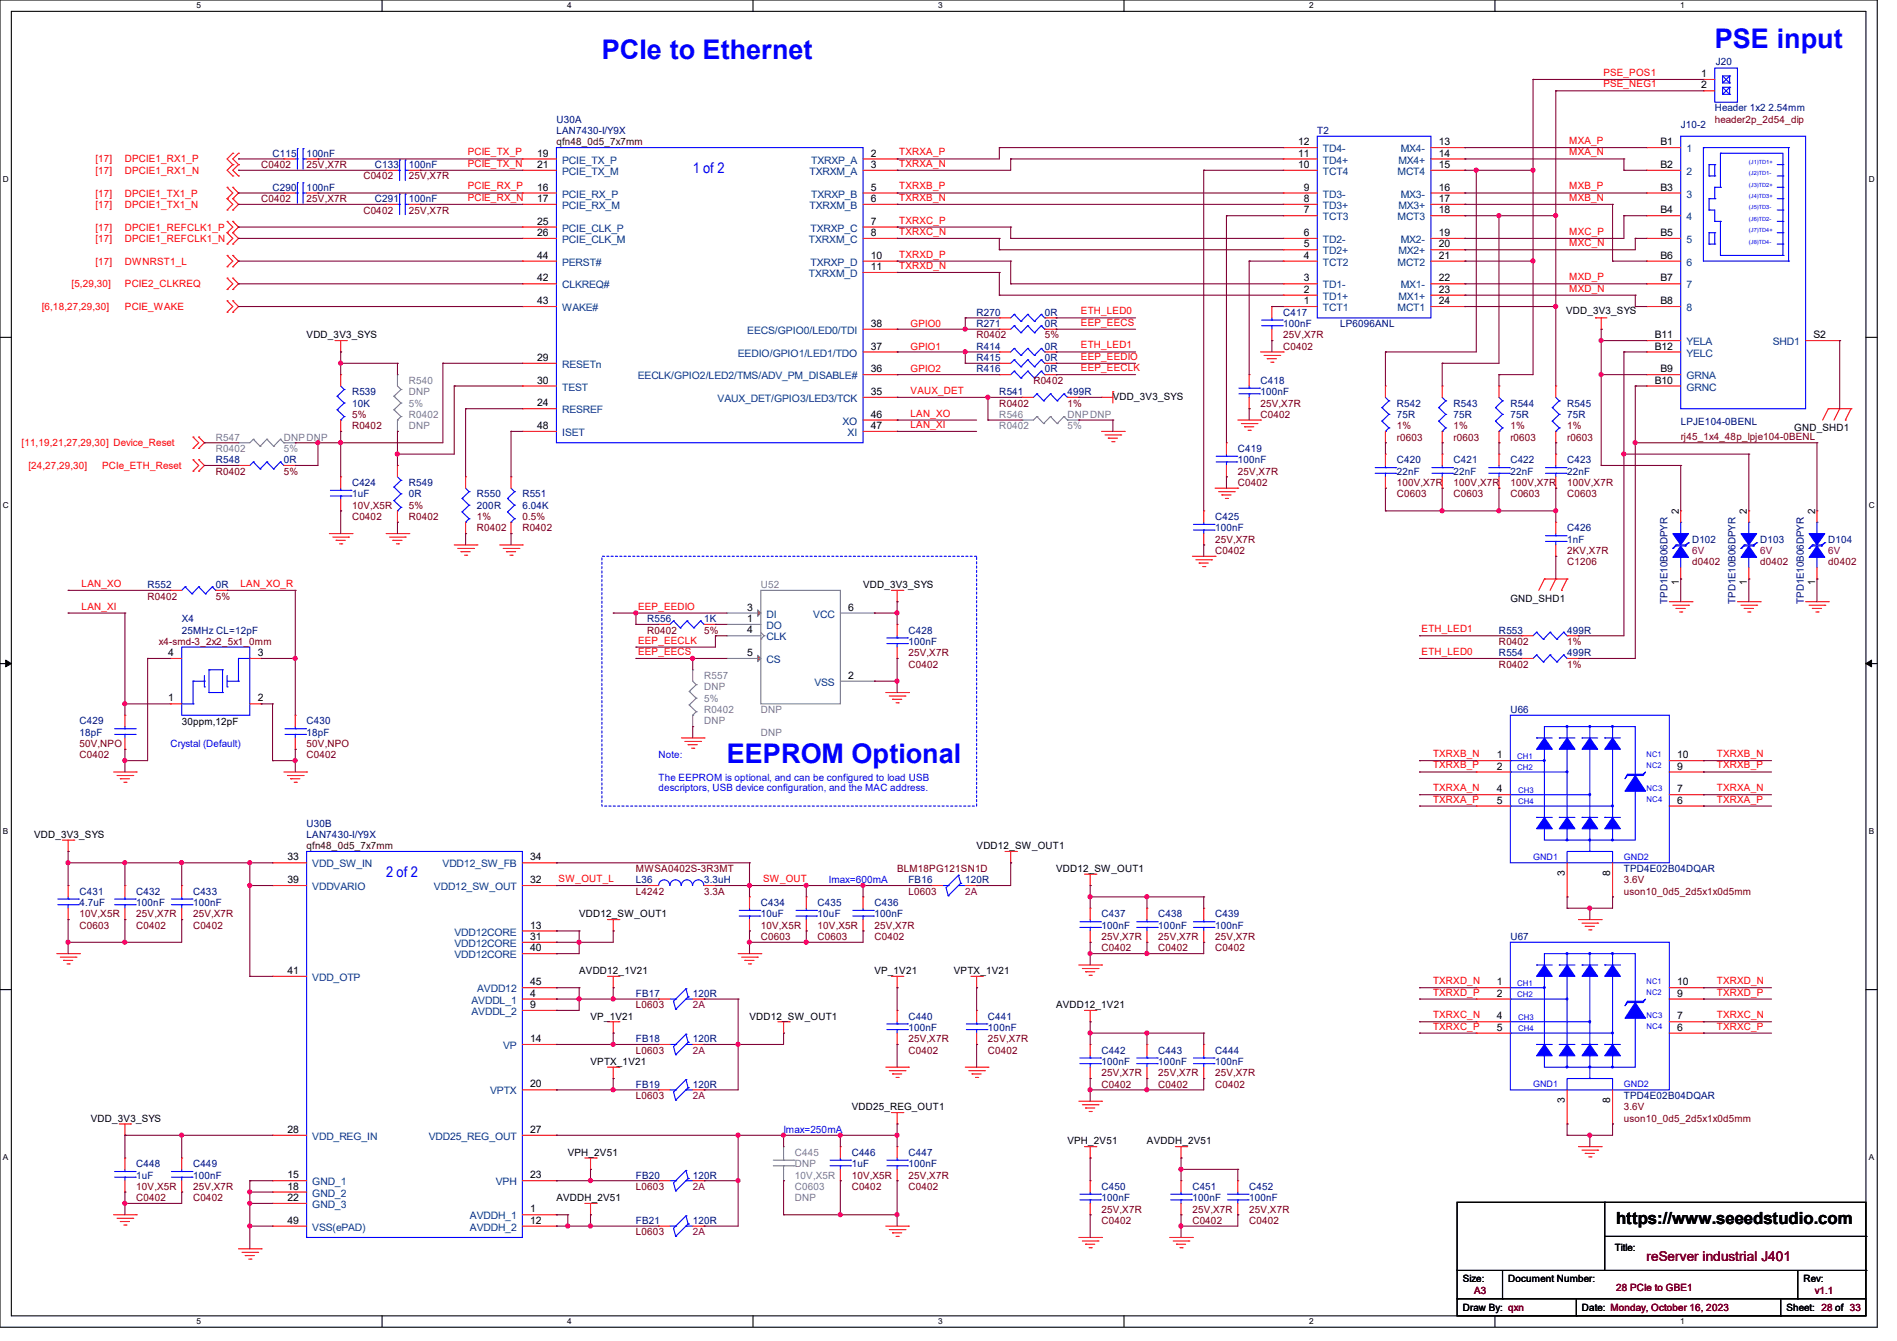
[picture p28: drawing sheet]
<svg xmlns="http://www.w3.org/2000/svg" width="297mm" height="210mm" viewBox="0 0 297 210" stroke-linecap="round" stroke-linejoin="round" font-family="sans-serif">
<defs><g id="words">
<g font-size="4.2" fill="#00f">
<text x="94.2" y="9.3">PCIe to Ethernet</text>
<text x="268.5" y="7.5">PSE input</text>
<text x="113.8" y="119.5">EEPROM Optional</text>
</g>
<text font-size="2.6" x="253" y="191.8">https://www.seeedstudio.com</text>
<g font-size="2.3" fill="#00f">
<text x="108.5" y="27.1">1 of 2</text>
<text x="60.5" y="137.3">2 of 2</text>
</g>
<text font-size="2.1" fill="#800000" x="257.8" y="197.5">reServer industrial J401</text>
<g font-size="1.6" fill="#f00">
<text x="251" y="11.9">PSE_POS1</text>
<text x="251" y="13.7">PSE_NEG1</text>
<text x="245.7" y="22.6">MXA_P</text>
<text x="14.9" y="25.4">[17]</text>
<text x="14.9" y="27.2">[17]</text>
<text x="19.6" y="25.4">DPCIE1_RX1_P</text>
<text x="19.6" y="27.2">DPCIE1_RX1_N</text>
<text x="73.2" y="24.3">PCIE_TX_P</text>
<text x="73.2" y="26.1">PCIE_TX_N</text>
<text x="73.2" y="29.7">PCIE_RX_P</text>
<text x="140.8" y="24.3">TXRXA_P</text>
<text x="140.8" y="26.1">TXRXA_N</text>
<text x="140.8" y="29.7">TXRXB_P</text>
<text x="245.7" y="24.3">MXA_N</text>
<text x="245.7" y="29.7">MXB_P</text>
<text x="14.9" y="30.8">[17]</text>
<text x="14.9" y="32.6">[17]</text>
<text x="19.6" y="30.8">DPCIE1_TX1_P</text>
<text x="19.6" y="32.6">DPCIE1_TX1_N</text>
<text x="73.2" y="31.5">PCIE_RX_N</text>
<text x="140.8" y="31.5">TXRXB_N</text>
<text x="140.8" y="35">TXRXC_P</text>
<text x="245.7" y="31.5">MXB_N</text>
<text x="14.9" y="36.1">[17]</text>
<text x="14.9" y="37.9">[17]</text>
<text x="14.9" y="41.4">[17]</text>
<text x="19.6" y="36.1">DPCIE1_REFCLK1_P</text>
<text x="19.6" y="37.9">DPCIE1_REFCLK1_N</text>
<text x="19.6" y="41.4">DWNRST1_L</text>
<text x="140.8" y="36.8">TXRXC_N</text>
<text x="140.8" y="40.3">TXRXD_P</text>
<text x="245.7" y="36.8">MXC_P</text>
<text x="245.7" y="38.6">MXC_N</text>
<text x="11.2" y="45">[5,29,30]</text>
<text x="19.6" y="45">PCIE2_CLKREQ</text>
<text x="140.8" y="42.1">TXRXD_N</text>
<text x="245.7" y="43.9">MXD_P</text>
<text x="245.7" y="45.7">MXD_N</text>
<text x="6.6" y="48.6">[6,18,27,29,30]</text>
<text x="19.6" y="48.6">PCIE_WAKE</text>
<text x="142.6" y="51.2">GPIO0</text>
<text x="169.2" y="51">EEP_EECS</text>
<text x="169.2" y="49.2">ETH_LED0</text>
<text x="142.6" y="54.8">GPIO1</text>
<text x="142.6" y="58.3">GPIO2</text>
<text x="169.2" y="54.6">ETH_LED1</text>
<text x="169.2" y="56.3">EEP_EEDIO</text>
<text x="169.2" y="58.1">EEP_EECLK</text>
<text x="142.6" y="65.2">LAN_XO</text>
<text x="142.6" y="61.7">VAUX_DET</text>
<text x="3.4" y="69.9">[11,19,21,27,29,30] Device_Reset</text>
<text x="142.6" y="67">LAN_XI</text>
<text x="4.4" y="73.4">[24,27,29,30]</text>
<text x="16" y="73.4">PCIe_ETH_Reset</text>
<text x="12.8" y="91.9">LAN_XO</text>
<text x="12.8" y="95.5">LAN_XI</text>
<text x="37.7" y="91.9">LAN_XO_R</text>
<text x="99.9" y="95.5">EEP_EEDIO</text>
<text x="99.9" y="100.8">EEP_EECLK</text>
<text x="222.6" y="99">ETH_LED1</text>
<text x="99.9" y="102.6">EEP_EECS</text>
<text x="222.6" y="102.6">ETH_LED0</text>
<text x="224.4" y="118.6">TXRXB_N</text>
<text x="268.8" y="118.6">TXRXB_N</text>
<text x="224.4" y="120.4">TXRXB_P</text>
<text x="224.4" y="123.9">TXRXA_N</text>
<text x="224.4" y="125.7">TXRXA_P</text>
<text x="268.8" y="120.4">TXRXB_P</text>
<text x="268.8" y="123.9">TXRXA_N</text>
<text x="268.8" y="125.7">TXRXA_P</text>
<text x="87.5" y="138.1">SW_OUT_L</text>
<text x="119.5" y="138.1">SW_OUT</text>
<text x="224.4" y="154.1">TXRXD_N</text>
<text x="224.4" y="155.9">TXRXD_P</text>
<text x="268.8" y="154.1">TXRXD_N</text>
<text x="268.8" y="155.9">TXRXD_P</text>
<text x="224.4" y="159.5">TXRXC_N</text>
<text x="224.4" y="161.2">TXRXC_P</text>
<text x="268.8" y="159.5">TXRXC_N</text>
<text x="268.8" y="161.2">TXRXC_P</text>
</g>
<g font-size="1.6" fill="#000080">
<text x="268.6" y="10.2">J20</text>
<text x="268.5" y="17.4">Header 1x2 2.54mm</text>
<text x="87.1" y="19.2">U30A</text>
<text x="87.1" y="21">LAN7430-I/Y9X</text>
<text x="206.2" y="21">T2</text>
<text x="263.1" y="20.1">J10-2</text>
<text x="42.7" y="29.9">C290</text>
<text x="42.7" y="24.6">C115</text>
<text x="48" y="29.9">100nF</text>
<text x="48" y="24.6">100nF</text>
<text x="58.7" y="26.3">C133</text>
<text x="64" y="26.3">100nF</text>
<text x="58.7" y="31.7">C291</text>
<text x="64" y="31.7">100nF</text>
<text x="152.9" y="51.2">R271</text>
<text x="152.9" y="49.4">R270</text>
<text x="163.6" y="51.2">0R</text>
<text x="163.6" y="49.4">0R</text>
<text x="200.9" y="49.4">C417</text>
<text x="200.9" y="51.2">100nF</text>
<text x="209.8" y="51.2">LP6096ANL</text>
<text x="152.9" y="58.3">R416</text>
<text x="152.9" y="54.8">R414</text>
<text x="152.9" y="56.6">R415</text>
<text x="163.6" y="58.3">0R</text>
<text x="163.6" y="54.8">0R</text>
<text x="163.6" y="56.6">0R</text>
<text x="55.1" y="61.9">R539</text>
<text x="55.1" y="63.7">10K</text>
<text x="156.5" y="61.9">R541</text>
<text x="167.1" y="61.9">499R</text>
<text x="197.4" y="60.1">C418</text>
<text x="197.4" y="61.9">100nF</text>
<text x="218.7" y="63.7">R542</text>
<text x="218.7" y="65.4">75R</text>
<text x="227.6" y="63.7">R543</text>
<text x="227.6" y="65.4">75R</text>
<text x="236.5" y="63.7">R544</text>
<text x="236.5" y="65.4">75R</text>
<text x="245.4" y="63.7">R545</text>
<text x="245.4" y="65.4">75R</text>
<text x="193.8" y="70.8">C419</text>
<text x="263.1" y="66.5">LPJE104-0BENL</text>
<text x="33.8" y="72.6">R548</text>
<text x="44.4" y="72.6">0R</text>
<text x="55.1" y="76.1">C424</text>
<text x="55.1" y="77.9">1uF</text>
<text x="64" y="76.1">R549</text>
<text x="64" y="77.9">0R</text>
<text x="74.7" y="77.9">R550</text>
<text x="81.8" y="77.9">R551</text>
<text x="193.8" y="72.6">100nF</text>
<text x="218.7" y="72.6">C420</text>
<text x="218.7" y="74.3">22nF</text>
<text x="227.6" y="72.6">C421</text>
<text x="227.6" y="74.3">22nF</text>
<text x="236.5" y="72.6">C422</text>
<text x="236.5" y="74.3">22nF</text>
<text x="245.4" y="72.6">C423</text>
<text x="245.4" y="74.3">22nF</text>
<text x="74.7" y="79.7">200R</text>
<text x="81.8" y="79.7">6.04K</text>
<text x="190.2" y="81.4">C425</text>
<text x="190.2" y="83.2">100nF</text>
<text x="245.4" y="83.2">C426</text>
<text x="245.4" y="85">1nF</text>
<text x="264.9" y="85">D102</text>
<text x="275.6" y="85">D103</text>
<text x="286.3" y="85">D104</text>
<text x="23.1" y="92.1">R552</text>
<text x="33.8" y="92.1">0R</text>
<text x="261.1" y="94.6" transform="rotate(-90 261.1 94.6)">TPD1E10B06DPYR</text>
<text x="271.7" y="94.6" transform="rotate(-90 271.7 94.6)">TPD1E10B06DPYR</text>
<text x="282.4" y="94.6" transform="rotate(-90 282.4 94.6)">TPD1E10B06DPYR</text>
<text x="28.4" y="97.4">X4</text>
<text x="28.4" y="99.2">25MHz CL=12pF</text>
<text x="101.3" y="97.4">R556</text>
<text x="110.2" y="97.4">1K</text>
<text x="142.2" y="99.2">C428</text>
<text x="142.2" y="101">100nF</text>
<text x="234.7" y="99.2">R553</text>
<text x="245.4" y="99.2">499R</text>
<text x="234.7" y="102.8">R554</text>
<text x="245.4" y="102.8">499R</text>
<text x="12.4" y="113.5">C429</text>
<text x="48" y="113.5">C430</text>
<text x="236.5" y="111.7">U66</text>
<text x="12.4" y="115.2">18pF</text>
<text x="48" y="115.2">18pF</text>
<text x="48" y="129.5">U30B</text>
<text x="48" y="131.2">LAN7430-I/Y9X</text>
<text x="254.3" y="136.6">TPD4E02B04DQAR</text>
<text x="12.4" y="140.1">C431</text>
<text x="12.4" y="141.9">4.7uF</text>
<text x="21.3" y="140.1">C432</text>
<text x="21.3" y="141.9">100nF</text>
<text x="30.2" y="140.1">C433</text>
<text x="30.2" y="141.9">100nF</text>
<text x="99.6" y="138.3">L36</text>
<text x="110.2" y="138.3">3.3uH</text>
<text x="119.1" y="141.9">C434</text>
<text x="119.1" y="143.7">10uF</text>
<text x="128" y="141.9">C435</text>
<text x="128" y="143.7">10uF</text>
<text x="136.9" y="141.9">C436</text>
<text x="136.9" y="143.7">100nF</text>
<text x="142.2" y="138.3">FB16</text>
<text x="151.1" y="138.3">120R</text>
<text x="172.5" y="143.7">C437</text>
<text x="181.4" y="143.7">C438</text>
<text x="190.2" y="143.7">C439</text>
<text x="172.5" y="145.5">100nF</text>
<text x="181.4" y="145.5">100nF</text>
<text x="190.2" y="145.5">100nF</text>
<text x="236.5" y="147.2">U67</text>
<text x="99.6" y="156.1">FB17</text>
<text x="108.5" y="156.1">120R</text>
<text x="142.2" y="159.7">C440</text>
<text x="142.2" y="161.5">100nF</text>
<text x="154.7" y="159.7">C441</text>
<text x="154.7" y="161.5">100nF</text>
<text x="99.6" y="163.2">FB18</text>
<text x="108.5" y="163.2">120R</text>
<text x="172.5" y="165">C442</text>
<text x="172.5" y="166.8">100nF</text>
<text x="181.4" y="165">C443</text>
<text x="181.4" y="166.8">100nF</text>
<text x="190.2" y="165">C444</text>
<text x="190.2" y="166.8">100nF</text>
<text x="99.6" y="170.3">FB19</text>
<text x="108.5" y="170.3">120R</text>
<text x="254.3" y="172.1">TPD4E02B04DQAR</text>
<text x="21.3" y="182.8">C448</text>
<text x="21.3" y="184.6">1uF</text>
<text x="30.2" y="182.8">C449</text>
<text x="30.2" y="184.6">100nF</text>
<text x="99.6" y="184.6">FB20</text>
<text x="108.5" y="184.6">120R</text>
<text x="133.3" y="181">C446</text>
<text x="133.3" y="182.8">1uF</text>
<text x="142.2" y="181">C447</text>
<text x="142.2" y="182.8">100nF</text>
<text x="99.6" y="191.7">FB21</text>
<text x="108.5" y="191.7">120R</text>
<text x="172.5" y="186.3">C450</text>
<text x="172.5" y="188.1">100nF</text>
<text x="186.7" y="186.3">C451</text>
<text x="186.7" y="188.1">100nF</text>
<text x="195.6" y="186.3">C452</text>
<text x="195.6" y="188.1">100nF</text>
</g>
<g font-size="1.6">
<text x="266.4" y="12.1">1</text>
<text x="266.4" y="13.8">2</text>
<text x="203.2" y="22.7">12</text>
<text x="225.3" y="22.7">13</text>
<text x="260" y="22.7">B1</text>
<text x="84.1" y="24.5">19</text>
<text x="84.1" y="26.3">21</text>
<text x="84.1" y="29.8">16</text>
<text x="136.4" y="24.5">2</text>
<text x="136.4" y="26.3">3</text>
<text x="136.4" y="29.8">5</text>
<text x="203.2" y="26.3">10</text>
<text x="203.2" y="24.5">11</text>
<text x="204.1" y="29.8">9</text>
<text x="225.3" y="29.8">16</text>
<text x="225.3" y="26.3">15</text>
<text x="225.3" y="24.5">14</text>
<text x="260" y="26.3">B2</text>
<text x="260" y="29.8">B3</text>
<text x="84.1" y="35.2">25</text>
<text x="84.1" y="31.6">17</text>
<text x="136.4" y="31.6">6</text>
<text x="136.4" y="35.2">7</text>
<text x="204.1" y="33.4">7</text>
<text x="204.1" y="31.6">8</text>
<text x="225.3" y="33.4">18</text>
<text x="225.3" y="31.6">17</text>
<text x="260" y="33.4">B4</text>
<text x="84.1" y="40.5">44</text>
<text x="84.1" y="37">26</text>
<text x="136.4" y="40.5">10</text>
<text x="136.4" y="37">8</text>
<text x="204.1" y="40.5">4</text>
<text x="204.1" y="38.7">5</text>
<text x="204.1" y="37">6</text>
<text x="225.3" y="40.5">21</text>
<text x="225.3" y="38.7">20</text>
<text x="225.3" y="37">19</text>
<text x="260" y="37">B5</text>
<text x="260" y="40.5">B6</text>
<text x="84.1" y="44.1">42</text>
<text x="84.1" y="47.6">43</text>
<text x="136.4" y="42.3">11</text>
<text x="204.1" y="47.6">1</text>
<text x="204.1" y="45.8">2</text>
<text x="204.1" y="44.1">3</text>
<text x="225.3" y="47.6">24</text>
<text x="225.3" y="45.8">23</text>
<text x="225.3" y="44.1">22</text>
<text x="260" y="44.1">B7</text>
<text x="260" y="47.6">B8</text>
<text x="48" y="53">VDD_3V3_SYS</text>
<text x="136.4" y="51.2">38</text>
<text x="245.2" y="49.1">VDD_3V3_SYS</text>
<text x="259.1" y="53">B11</text>
<text x="283.9" y="53">S2</text>
<text x="84.1" y="56.5">29</text>
<text x="136.4" y="54.7">37</text>
<text x="136.4" y="58.3">36</text>
<text x="259.1" y="54.7">B12</text>
<text x="260" y="58.3">B9</text>
<text x="84.1" y="60.1">30</text>
<text x="84.1" y="63.6">24</text>
<text x="136.4" y="65.4">46</text>
<text x="136.4" y="61.8">35</text>
<text x="174.2" y="62.6">VDD_3V3_SYS</text>
<text x="259.1" y="60.1">B10</text>
<text x="84.1" y="67.2">48</text>
<text x="136.4" y="67.2">47</text>
<text x="280.9" y="67.6">GND_SHD1</text>
<text x="262.8" y="80.6" transform="rotate(-90 262.8 80.6)">2</text>
<text x="273.5" y="80.6" transform="rotate(-90 273.5 80.6)">2</text>
<text x="284.2" y="80.6" transform="rotate(-90 284.2 80.6)">2</text>
<text x="117" y="95.6">3</text>
<text x="132.8" y="95.6">6</text>
<text x="135.1" y="92.1">VDD_3V3_SYS</text>
<text x="236.5" y="94.2">GND_SHD1</text>
<text x="262.8" y="91.6" transform="rotate(-90 262.8 91.6)">1</text>
<text x="273.5" y="91.6" transform="rotate(-90 273.5 91.6)">1</text>
<text x="284.2" y="91.6" transform="rotate(-90 284.2 91.6)">1</text>
<text x="117" y="99.2">4</text>
<text x="117" y="97.4">1</text>
<text x="26.3" y="102.7">4</text>
<text x="40.3" y="102.7">3</text>
<text x="117" y="102.7">5</text>
<text x="132.8" y="106.3">2</text>
<text x="26.3" y="109.9">1</text>
<text x="28.4" y="113.6">30ppm,12pF</text>
<text x="40.3" y="109.9">2</text>
<text x="234.4" y="118.7">1</text>
<text x="262.6" y="118.7">10</text>
<text x="234.4" y="120.5">2</text>
<text x="234.4" y="124.1">4</text>
<text x="234.4" y="125.9">5</text>
<text x="262.6" y="125.9">6</text>
<text x="262.6" y="124.1">7</text>
<text x="262.6" y="120.5">9</text>
<text x="5.3" y="131.2">VDD_3V3_SYS</text>
<text x="45" y="134.7">33</text>
<text x="83" y="134.7">34</text>
<text x="152.9" y="133">VDD12_SW_OUT1</text>
<text x="165.4" y="136.6">VDD12_SW_OUT1</text>
<text x="245" y="137.2" transform="rotate(-90 245 137.2)">3</text>
<text x="252.1" y="137.2" transform="rotate(-90 252.1 137.2)">8</text>
<text x="45" y="138.3">39</text>
<text x="83" y="138.3">32</text>
<text x="90.7" y="143.7">VDD12_SW_OUT1</text>
<text x="83" y="145.4">13</text>
<text x="83" y="147.2">31</text>
<text x="83" y="149">40</text>
<text x="45" y="152.5">41</text>
<text x="83" y="154.3">45</text>
<text x="90.7" y="152.6">AVDD12_1V21</text>
<text x="136.9" y="152.6">VP_1V21</text>
<text x="149.4" y="152.6">VPTX_1V21</text>
<text x="234.4" y="154.3">1</text>
<text x="262.6" y="154.3">10</text>
<text x="83" y="156.1">4</text>
<text x="83" y="157.9">9</text>
<text x="92.5" y="159.7">VP_1V21</text>
<text x="117.3" y="159.7">VDD12_SW_OUT1</text>
<text x="165.4" y="157.9">AVDD12_1V21</text>
<text x="234.4" y="156.1">2</text>
<text x="234.4" y="159.6">4</text>
<text x="234.4" y="161.4">5</text>
<text x="262.6" y="161.4">6</text>
<text x="262.6" y="159.6">7</text>
<text x="262.6" y="156.1">9</text>
<text x="83" y="163.2">14</text>
<text x="92.5" y="166.8">VPTX_1V21</text>
<text x="83" y="170.3">20</text>
<text x="133.3" y="173.9">VDD25_REG_OUT1</text>
<text x="245" y="172.8" transform="rotate(-90 245 172.8)">3</text>
<text x="252.1" y="172.8" transform="rotate(-90 252.1 172.8)">8</text>
<text x="14.2" y="175.7">VDD_3V3_SYS</text>
<text x="45" y="177.4">28</text>
<text x="83" y="177.4">27</text>
<text x="167.1" y="179.2">VPH_2V51</text>
<text x="179.6" y="179.2">AVDDH_2V51</text>
<text x="45" y="184.5">15</text>
<text x="83" y="184.5">23</text>
<text x="88.9" y="181">VPH_2V51</text>
<text x="45" y="191.6">49</text>
<text x="45" y="188.1">22</text>
<text x="45" y="186.3">18</text>
<text x="83" y="189.9">1</text>
<text x="83" y="191.6">12</text>
<text x="87.1" y="188.1">AVDDH_2V51</text>
<text x="252.8" y="196">Title:</text>
<text x="229" y="200.7">Size:</text>
<text x="236.1" y="200.7">Document Number:</text>
<text x="282.4" y="200.7">Rev:</text>
<text x="229" y="205.4">Draw By: qxn</text>
<text x="247.7" y="205.4">Date: Monday, October 16, 2023</text>
<text x="279.7" y="205.4">Sheet: 28 of 33</text>
</g>
<g font-size="1.6" fill="#400000">
<text x="87.1" y="22.8">qfn48_0d5_7x7mm</text>
<text x="48" y="133">qfn48_0d5_7x7mm</text>
</g>
<g font-size="1.6" fill="#004080">
<text x="207.1" y="23.8">TD4-</text>
<text x="219.3" y="23.8">MX4-</text>
<text x="264" y="23.8">1</text>
<text x="88" y="25.6">PCIE_TX_P</text>
<text x="88" y="27.4">PCIE_TX_M</text>
<text x="126.7" y="27.4">TXRXM_A</text>
<text x="127" y="25.6">TXRXP_A</text>
<text x="207.1" y="27.4">TCT4</text>
<text x="207.1" y="25.6">TD4+</text>
<text x="218.8" y="27.4">MCT4</text>
<text x="218.9" y="25.6">MX4+</text>
<text x="264" y="27.4">2</text>
<text x="88" y="30.9">PCIE_RX_P</text>
<text x="88" y="32.7">PCIE_RX_M</text>
<text x="126.7" y="32.7">TXRXM_B</text>
<text x="127" y="30.9">TXRXP_B</text>
<text x="207.1" y="34.5">TCT3</text>
<text x="207.1" y="32.7">TD3+</text>
<text x="207.1" y="30.9">TD3-</text>
<text x="218.8" y="34.5">MCT3</text>
<text x="218.9" y="32.7">MX3+</text>
<text x="219.3" y="30.9">MX3-</text>
<text x="264" y="30.9">3</text>
<text x="264" y="34.5">4</text>
<text x="88" y="41.6">PERST#</text>
<text x="88" y="36.3">PCIE_CLK_P</text>
<text x="88" y="38.1">PCIE_CLK_M</text>
<text x="126.7" y="38.1">TXRXM_C</text>
<text x="126.9" y="41.6">TXRXP_D</text>
<text x="126.9" y="36.3">TXRXP_C</text>
<text x="207.1" y="41.6">TCT2</text>
<text x="207.1" y="39.8">TD2+</text>
<text x="207.1" y="38.1">TD2-</text>
<text x="218.8" y="41.6">MCT2</text>
<text x="218.9" y="39.8">MX2+</text>
<text x="219.3" y="38.1">MX2-</text>
<text x="264" y="38.1">5</text>
<text x="264" y="41.6">6</text>
<text x="88" y="45.2">CLKREQ#</text>
<text x="126.7" y="43.4">TXRXM_D</text>
<text x="207.1" y="46.9">TD1+</text>
<text x="207.1" y="45.2">TD1-</text>
<text x="218.9" y="46.9">MX1+</text>
<text x="219.3" y="45.2">MX1-</text>
<text x="264" y="45.2">7</text>
<text x="88" y="48.7">WAKE#</text>
<text x="117" y="52.3">EECS/GPIO0/LED0/TDI</text>
<text x="207.1" y="48.7">TCT1</text>
<text x="218.8" y="48.7">MCT1</text>
<text x="264" y="48.7">8</text>
<text x="88" y="57.6">RESETn</text>
<text x="99.9" y="59.4">EECLK/GPIO2/LED2/TMS/ADV_PM_DISABLE#</text>
<text x="115.5" y="55.8">EEDIO/GPIO1/LED1/TDO</text>
<text x="264" y="59.4">GRNA</text>
<text x="264" y="54.1">YELA</text>
<text x="264" y="55.8">YELC</text>
<text x="277.6" y="54.1">SHD1</text>
<text x="88" y="61.2">TEST</text>
<text x="88" y="64.7">RESREF</text>
<text x="112.4" y="63">VAUX_DET/GPIO3/LED3/TCK</text>
<text x="264" y="61.2">GRNC</text>
<text x="88" y="68.3">ISET</text>
<text x="131.9" y="66.5">XO</text>
<text x="132.7" y="68.3">XI</text>
<text x="120" y="100.3">CLK</text>
<text x="120" y="96.7">DI</text>
<text x="120" y="98.5">DO</text>
<text x="127.3" y="96.7">VCC</text>
<text x="120" y="103.8">CS</text>
<text x="127.5" y="107.4">VSS</text>
<text x="48.9" y="135.8">VDD_SW_IN</text>
<text x="69.3" y="135.8">VDD12_SW_FB</text>
<text x="48.9" y="139.4">VDDVARIO</text>
<text x="67.9" y="139.4">VDD12_SW_OUT</text>
<text x="71.2" y="146.5">VDD12CORE</text>
<text x="71.2" y="148.3">VDD12CORE</text>
<text x="48.9" y="153.6">VDD_OTP</text>
<text x="71.2" y="150.1">VDD12CORE</text>
<text x="74.7" y="155.4">AVDD12</text>
<text x="73.8" y="157.2">AVDDL_1</text>
<text x="73.8" y="159">AVDDL_2</text>
<text x="78.8" y="164.3">VP</text>
<text x="76.7" y="171.4">VPTX</text>
<text x="48.9" y="178.5">VDD_REG_IN</text>
<text x="67.1" y="178.5">VDD25_REG_OUT</text>
<text x="48.9" y="185.6">GND_1</text>
<text x="77.6" y="185.6">VPH</text>
<text x="48.9" y="189.2">GND_3</text>
<text x="48.9" y="187.4">GND_2</text>
<text x="73.6" y="191">AVDDH_1</text>
<text x="48.9" y="192.7">VSS(ePAD)</text>
<text x="73.6" y="192.7">AVDDH_2</text>
</g>
<g font-size="1.6" fill="#800000">
<text x="268.5" y="19.2">header2p_2d54_dip</text>
<text x="40.9" y="26.3">C0402</text>
<text x="48" y="26.3">25V,X7R</text>
<text x="56.9" y="28.1">C0402</text>
<text x="64" y="28.1">25V,X7R</text>
<text x="40.9" y="31.7">C0402</text>
<text x="48" y="31.7">25V,X7R</text>
<text x="56.9" y="33.4">C0402</text>
<text x="64" y="33.4">25V,X7R</text>
<text x="152.9" y="53">R0402</text>
<text x="163.6" y="53">5%</text>
<text x="200.9" y="53">25V,X7R</text>
<text x="200.9" y="54.8">C0402</text>
<text x="55.1" y="65.4">5%</text>
<text x="156.5" y="63.7">R0402</text>
<text x="161.8" y="60.1">R0402</text>
<text x="167.1" y="63.7">1%</text>
<text x="197.4" y="65.4">C0402</text>
<text x="197.4" y="63.7">25V,X7R</text>
<text x="55.1" y="67.2">R0402</text>
<text x="218.7" y="67.2">1%</text>
<text x="218.7" y="69">r0603</text>
<text x="227.6" y="67.2">1%</text>
<text x="227.6" y="69">r0603</text>
<text x="236.5" y="67.2">1%</text>
<text x="236.5" y="69">r0603</text>
<text x="245.4" y="67.2">1%</text>
<text x="245.4" y="69">r0603</text>
<text x="263.1" y="68.8">rj45_1x4_48p_lpje104-0BENL</text>
<text x="33.8" y="74.3">R0402</text>
<text x="44.4" y="74.3">5%</text>
<text x="193.8" y="76.1">C0402</text>
<text x="193.8" y="74.3">25V,X7R</text>
<text x="218.7" y="77.9">C0603</text>
<text x="218.7" y="76.1">100V,X7R</text>
<text x="227.6" y="77.9">C0603</text>
<text x="227.6" y="76.1">100V,X7R</text>
<text x="236.5" y="77.9">C0603</text>
<text x="236.5" y="76.1">100V,X7R</text>
<text x="245.4" y="77.9">C0603</text>
<text x="245.4" y="76.1">100V,X7R</text>
<text x="55.1" y="81.4">C0402</text>
<text x="55.1" y="79.7">10V,X5R</text>
<text x="64" y="79.7">5%</text>
<text x="64" y="81.4">R0402</text>
<text x="74.7" y="81.4">1%</text>
<text x="74.7" y="83.2">R0402</text>
<text x="81.8" y="81.4">0.5%</text>
<text x="81.8" y="83.2">R0402</text>
<text x="190.2" y="86.8">C0402</text>
<text x="190.2" y="85">25V,X7R</text>
<text x="245.4" y="88.6">C1206</text>
<text x="245.4" y="86.8">2KV,X7R</text>
<text x="264.9" y="88.6">d0402</text>
<text x="275.6" y="88.6">d0402</text>
<text x="286.3" y="88.6">d0402</text>
<text x="23.1" y="93.9">R0402</text>
<text x="33.8" y="93.9">5%</text>
<text x="24.9" y="101">x4-smd-3_2x2_5x1_0mm</text>
<text x="101.3" y="99.2">R0402</text>
<text x="110.2" y="99.2">5%</text>
<text x="234.7" y="101">R0402</text>
<text x="245.4" y="101">1%</text>
<text x="142.2" y="104.6">C0402</text>
<text x="142.2" y="102.8">25V,X7R</text>
<text x="234.7" y="104.6">R0402</text>
<text x="245.4" y="104.6">1%</text>
<text x="12.4" y="118.8">C0402</text>
<text x="12.4" y="117">50V,NPO</text>
<text x="48" y="118.8">C0402</text>
<text x="48" y="117">50V,NPO</text>
<text x="99.6" y="136.6">MWSA0402S-3R3MT</text>
<text x="140.5" y="136.6">BLM18PG121SN1D</text>
<text x="12.4" y="143.7">10V,X5R</text>
<text x="21.3" y="143.7">25V,X7R</text>
<text x="30.2" y="143.7">25V,X7R</text>
<text x="99.6" y="140.1">L4242</text>
<text x="110.2" y="140.1">3.3A</text>
<text x="142.2" y="140.1">L0603</text>
<text x="254.3" y="140.1">uson10_0d5_2d5x1x0d5mm</text>
<text x="254.3" y="138.3">3.6V</text>
<text x="12.4" y="145.5">C0603</text>
<text x="21.3" y="145.5">C0402</text>
<text x="30.2" y="145.5">C0402</text>
<text x="119.1" y="147.2">C0603</text>
<text x="119.1" y="145.5">10V,X5R</text>
<text x="128" y="147.2">C0603</text>
<text x="128" y="145.5">10V,X5R</text>
<text x="136.9" y="147.2">C0402</text>
<text x="136.9" y="145.5">25V,X7R</text>
<text x="172.5" y="149">C0402</text>
<text x="172.5" y="147.2">25V,X7R</text>
<text x="181.4" y="149">C0402</text>
<text x="181.4" y="147.2">25V,X7R</text>
<text x="190.2" y="149">C0402</text>
<text x="190.2" y="147.2">25V,X7R</text>
<text x="99.6" y="157.9">L0603</text>
<text x="99.6" y="165">L0603</text>
<text x="142.2" y="165">C0402</text>
<text x="142.2" y="163.2">25V,X7R</text>
<text x="154.7" y="165">C0402</text>
<text x="154.7" y="163.2">25V,X7R</text>
<text x="99.6" y="172.1">L0603</text>
<text x="172.5" y="170.3">C0402</text>
<text x="172.5" y="168.6">25V,X7R</text>
<text x="181.4" y="170.3">C0402</text>
<text x="181.4" y="168.6">25V,X7R</text>
<text x="190.2" y="170.3">C0402</text>
<text x="190.2" y="168.6">25V,X7R</text>
<text x="254.3" y="173.9">3.6V</text>
<text x="254.3" y="175.7">uson10_0d5_2d5x1x0d5mm</text>
<text x="133.3" y="184.6">10V,X5R</text>
<text x="142.2" y="184.6">25V,X7R</text>
<text x="21.3" y="188.1">C0402</text>
<text x="21.3" y="186.3">10V,X5R</text>
<text x="30.2" y="188.1">C0402</text>
<text x="30.2" y="186.3">25V,X7R</text>
<text x="99.6" y="186.3">L0603</text>
<text x="133.3" y="186.3">C0402</text>
<text x="142.2" y="186.3">C0402</text>
<text x="172.5" y="191.7">C0402</text>
<text x="172.5" y="189.9">25V,X7R</text>
<text x="186.7" y="191.7">C0402</text>
<text x="186.7" y="189.9">25V,X7R</text>
<text x="195.6" y="191.7">C0402</text>
<text x="195.6" y="189.9">25V,X7R</text>
<text x="99.6" y="193.5">L0603</text>
<text x="230.8" y="202.7">A3</text>
<text x="253" y="202.2">28 PCIe to GBE1</text>
<text x="284.1" y="202.7">v1.1</text>
</g>
<g font-size="1.6" fill="#808080">
<text x="64" y="60.1">R540</text>
<text x="64" y="61.9">DNP</text>
<text x="64" y="63.7">5%</text>
<text x="64" y="65.4">R0402</text>
<text x="156.5" y="65.4">R546</text>
<text x="167.1" y="65.4">DNPDNP</text>
<text x="33.8" y="69">R547</text>
<text x="33.8" y="70.8">R0402</text>
<text x="44.4" y="69">DNPDNP</text>
<text x="44.4" y="70.8">5%</text>
<text x="64" y="67.2">DNP</text>
<text x="156.5" y="67.2">R0402</text>
<text x="167.1" y="67.2">5%</text>
<text x="119.1" y="92.1">U52</text>
<text x="110.2" y="106.3">R557</text>
<text x="110.2" y="108.1">DNP</text>
<text x="110.2" y="109.9">5%</text>
<text x="110.2" y="111.7">R0402</text>
<text x="110.2" y="113.5">DNP</text>
<text x="119.1" y="111.7">DNP</text>
<text x="119.1" y="115.2">DNP</text>
<text x="124.5" y="181">C445</text>
<text x="124.5" y="182.8">DNP</text>
<text x="124.5" y="184.6">10V,X5R</text>
<text x="124.5" y="186.3">C0603</text>
<text x="124.5" y="188.1">DNP</text>
</g>
<g font-size="1.6" fill="#800040">
<text x="264.9" y="86.8">6V</text>
<text x="275.6" y="86.8">6V</text>
<text x="286.3" y="86.8">6V</text>
<text x="151.1" y="140.1">2A</text>
<text x="108.5" y="157.9">2A</text>
<text x="108.5" y="165">2A</text>
<text x="108.5" y="172.1">2A</text>
<text x="108.5" y="186.3">2A</text>
<text x="108.5" y="193.5">2A</text>
</g>
<g font-size="1.6" fill="#00f">
<text x="26.7" y="117">Crystal (Default)</text>
<text x="103.1" y="118.8">Note:</text>
<text x="103.1" y="122.3">The EEPROM is optional, and can be configured to load USB</text>
<text x="103.1" y="123.9">descriptors, USB device configuration, and the MAC address.</text>
<text x="129.8" y="138.3">Imax=600mA</text>
<text x="122.7" y="177.5">Imax=250mA</text>
</g>
<g font-size="1.4" fill="#00f">
<text x="240" y="134.7">GND1</text>
<text x="254.3" y="134.7">GND2</text>
<text x="240" y="170.2">GND1</text>
<text x="254.3" y="170.2">GND2</text>
</g>
<g font-size="1.3">
<text x="30.8" y="1.3">5</text>
<text x="88.8" y="1.3">4</text>
<text x="146.9" y="1.3">3</text>
<text x="205" y="1.3">2</text>
<text x="263.1" y="1.3">1</text>
<text x=".5" y="28.4">D</text>
<text x="292.6" y="28.4">D</text>
<text x=".5" y="79.5">C</text>
<text x="292.6" y="79.5">C</text>
<text x=".5" y="130.6">B</text>
<text x="292.6" y="130.6">B</text>
<text x=".5" y="181.7">A</text>
<text x="292.6" y="181.7">A</text>
<text x="30.8" y="207.4">5</text>
<text x="88.8" y="207.4">4</text>
<text x="146.9" y="207.4">3</text>
<text x="205" y="207.4">2</text>
<text x="263.1" y="207.4">1</text>
</g>
<g font-size="1.2" fill="#00f">
<text x="237.5" y="118.8">CH1</text>
<text x="257.8" y="118.5">NC1</text>
<text x="237.5" y="120.6">CH2</text>
<text x="237.7" y="125.9">CH4</text>
<text x="237.7" y="124.2">CH3</text>
<text x="257.8" y="120.3">NC2</text>
<text x="257.8" y="123.8">NC3</text>
<text x="257.8" y="125.6">NC4</text>
<text x="237.5" y="154.4">CH1</text>
<text x="257.8" y="154">NC1</text>
<text x="257.8" y="155.8">NC2</text>
<text x="237.5" y="156.2">CH2</text>
<text x="237.7" y="161.5">CH4</text>
<text x="237.7" y="159.7">CH3</text>
<text x="257.8" y="159.4">NC3</text>
<text x="257.8" y="161.2">NC4</text>
</g>
<g font-size=".9" fill="#00f">
<text x="273.8" y="29.3">(J3)TD2+</text>
<text x="273.8" y="27.5">(J2)TD1-</text>
<text x="273.8" y="25.7">(J1)TD1+</text>
<text x="273.8" y="31">(J4)TD3+</text>
<text x="273.8" y="32.8">(J5)TD3-</text>
<text x="273.8" y="34.6">(J6)TD2-</text>
<text x="273.8" y="36.4">(J7)TD4+</text>
<text x="273.8" y="38.1">(J8)TD4-</text>
</g>
</g></defs>
<path d="M0 0h293.9v207.9h-293.9zM1.8 1.8h290.3v204.3h-290.3z" fill="none" stroke="#000" stroke-width=".17"/>
<g fill="#fff">
<path d="M30.8 .2h.7v1.4h-.7z"/>
<path d="M30.8 206.2h.7v1.4h-.7z"/>
</g>
<path d="M59.8 0v1.8M59.8 206.1v1.8" fill="none" stroke="#000" stroke-width=".17"/>
<g fill="#fff">
<path d="M88.8 .2h.7v1.4h-.7z"/>
<path d="M88.8 206.2h.7v1.4h-.7z"/>
</g>
<path d="M117.9 0v1.8M117.9 206.1v1.8" fill="none" stroke="#000" stroke-width=".17"/>
<g fill="#fff">
<path d="M146.9 .2h.7v1.4h-.7z"/>
<path d="M146.9 206.2h.7v1.4h-.7z"/>
</g>
<path d="M176 0v1.8M176 206.1v1.8" fill="none" stroke="#000" stroke-width=".17"/>
<g fill="#fff">
<path d="M205 .2h.7v1.4h-.7z"/>
<path d="M205 206.2h.7v1.4h-.7z"/>
</g>
<path d="M234.1 0v1.8M234.1 206.1v1.8" fill="none" stroke="#000" stroke-width=".17"/>
<g fill="#fff">
<path d="M263.1 .2h.6v1.4h-.6z"/>
<path d="M263.1 206.2h.6v1.4h-.6z"/>
<path d="M.5 27.3h.9v1.4h-.9z"/>
<path d="M292.6 27.3h.9v1.4h-.9z"/>
<path d="M.5 78.4h.9v1.4h-.9z"/>
<path d="M292.6 78.4h.9v1.4h-.9z"/>
</g>
<path d="M0 52.8h1.8M292.1 52.8h1.8" fill="none" stroke="#000" stroke-width=".17"/>
<g fill="#fff">
<path d="M.5 129.5h.8v1.4h-.8z"/>
<path d="M292.6 129.5h.8v1.4h-.8z"/>
</g>
<path d="M0 103.9h1.8M292.1 103.9h1.8" fill="none" stroke="#000" stroke-width=".17"/>
<path d="M.9 103.4l.9 .5-.9 .5zM292.1 103.9l.9-.5v1z" fill="#000" stroke="#000" stroke-width=".16"/>
<g fill="#fff">
<path d="M.5 180.5h.8v1.4h-.8z"/>
<path d="M292.6 180.5h.8v1.4h-.8z"/>
</g>
<g fill="none" stroke="#000" stroke-width=".17">
<path d="M0 155h1.8M292.1 155h1.8M228.1 188.3h64v17.8h-64zM228.1 199h64M235.2 199v4.4M251.2 188.3h.1M251.2 188.3v10.7M251.2 193.6h40.9M281.5 199v4.4M292.1 199h.1M292.1 193.6h.1M228.1 203.4h.1"/>
<path d="M228.1 203.4h64M235.2 203.4h.1M246.8 206.1h.1M246.8 203.4v2.7M278.8 206.1h.1M278.8 203.4v2.7M281.5 203.4h.1"/>
</g>
<path d="M94.2 87.1h58.7v39.1h-58.7z" fill="none" stroke="#00f" stroke-width=".17" stroke-dasharray=".3 .3"/>
<g fill="none" stroke="#f00" stroke-width=".17">
<path d="M266.7 12.4h.1M266.7 14.2h.1M266.7 12.4h1.8M266.7 14.2h1.8M35.6 36.4h.1M35.6 34.7h.1M35.6 38.2h.1M35.6 31.1h.1M35.6 29.3h.1M35.6 32.9h.1M35.6 34.7l.8 .9-.8 .8M35.6 36.4l.8 .9-.8 .9"/>
<path d="M35.6 29.3l.8 .9-.8 .9M35.6 31.1l.8 .9-.8 .9M36.4 24h.1M36.4 25.8h.1M36.4 27.6h.1M36.4 34.7h.1M36.4 36.4h.1M36.4 38.2h.1M36.4 29.3h.1M36.4 31.1h.1M36.4 32.9h.1M36.4 24l-.8 .9 .8 .9"/>
<path d="M36.4 25.8l-.8 .9 .8 .9M36.4 34.7l.9 .9-.9 .8M36.4 36.4l.9 .9-.9 .9M36.4 29.3l.9 .9-.9 .9M36.4 31.1l.9 .9-.9 .9M37.3 24h.1M37.3 25.8h.1M37.3 27.6h.1M37.3 24l-.9 .9 .9 .9M37.3 25.8l-.9 .9 .9 .9M44.4 30.2h.1M44.4 30.2h1.8"/>
<path d="M48 30.2h1.8M49.8 30.2h.1M60.5 32h.1M60.5 32h1.7M64 32h1.8M65.8 32h.1M81.8 35.6h.1M81.8 37.3h.1M81.8 24.9h.1M81.8 26.7h.1M81.8 30.2h.1M81.8 32h.1"/>
<path d="M81.8 30.2h5.3M81.8 26.7h5.3M81.8 37.3h5.3M81.8 35.6h5.3M81.8 24.9h5.3M81.8 32h5.3M135.1 30.2h5.4M135.1 26.7h5.4M135.1 37.3h5.4M135.1 35.6h5.4M135.1 24.9h5.4M135.1 32h5.4"/>
<path d="M140.5 37.3h.1M140.5 24.9h.1M140.5 26.7h.1M140.5 30.2h.1M140.5 32h.1M140.5 35.6h.1M257.8 23.1h.1M257.8 26.7h.1M257.8 30.2h.1M257.8 33.8h.1M257.8 37.3h.1M257.8 30.2h5.3"/>
<path d="M257.8 23.1h5.3M257.8 26.7h5.3M257.8 33.8h5.3M257.8 37.3h5.3M35.6 41.8h.1M35.6 40h.1M35.6 45.3h.1M35.6 43.6h.1M35.6 48.9h.1M35.6 47.1h.1M35.6 40l.8 .9-.8 .9M35.6 43.6l.8 .8-.8 .9"/>
<path d="M35.6 47.1l.8 .9-.8 .9M36.4 40h.1M36.4 41.8h.1M36.4 43.6h.1M36.4 45.3h.1M36.4 47.1h.1M36.4 48.9h.1M36.4 40l.9 .9-.9 .9M36.4 43.6l.9 .8-.9 .9M36.4 47.1l.9 .9-.9 .9M52.5 53.3h1.7M53.3 55.1h.1"/>
<path d="M53.3 53.3v1.8M54.2 53.3h.1M81.8 56.9h.1M81.8 40.9h.1M81.8 44.4h.1M81.8 48h.1M81.8 40.9h5.3M81.8 44.4h5.3M81.8 48h5.3M81.8 56.9h5.3M135.1 55.1h5.4M135.1 58.7h5.4"/>
<path d="M135.1 40.9h5.4M135.1 42.7h5.4M135.1 51.6h5.4M140.5 42.7h.1M140.5 40.9h.1M140.5 55.1h.1M140.5 51.6h.1M140.5 58.7h.1M156.5 58.7h.1M156.5 55.1h.1M156.5 55.1h1.7M156.5 58.7h1.7"/>
<path d="M163.6 55.1h1.8M163.6 58.7h1.8M165.4 58.7h.1M165.4 55.1h.1M197.4 55.1h3.5M197.9 55.7h2.5M198.4 56.2h.1M198.4 56.2h1.5M199 56.7h.3M199.3 56.7h.1M200.4 55.7h.1M200.9 55.1h.1"/>
<path d="M249.8 49.8h.1M249.8 49.8h1.8M250.7 51.6h.1M250.7 49.8v1.8M257.8 40.9h.1M257.8 44.4h.1M257.8 48h.1M257.8 58.7h.1M257.8 53.3h.1M257.8 55.1h.1M257.8 53.3h5.3M257.8 55.1h5.3"/>
<path d="M257.8 58.7h5.3M257.8 40.9h5.3M257.8 44.4h5.3M257.8 48h5.3M282.7 53.3h5.3M288 53.3h.1M30.2 70.2h.1M30.2 68.5h.1M30.2 73.8h.1M30.2 72h.1M30.2 68.5l.9 .8-.9 .9M30.2 72l.9 .9-.9 .9"/>
<path d="M31.1 68.5h.1M31.1 70.2h.1M31.1 72h.1M31.1 73.8h.1M31.1 68.5l.9 .8-.9 .9M31.1 72l.9 .9-.9 .9M37.3 72.9h.1M37.3 72.9h1.8M44.4 72.9h1.8M46.2 72.9h.1M62.2 72.9h.1M62.2 72.9v1.8"/>
<path d="M72.9 74.7h.1M72.9 74.7v1.8M81.8 60.5h.1M81.8 64h.1M81.8 67.6h.1M81.8 67.6h5.3M81.8 64h5.3M81.8 60.5h5.3M135.1 62.2h5.4M135.1 67.6h5.4M135.1 65.8h5.4M140.5 67.6h.1"/>
<path d="M140.5 65.8h.1M140.5 62.2h.1M160 62.2h.1M160 62.2h1.8M167.1 62.2h1.8M168.9 62.2h.1M172.5 62.2h.1M172.5 62.2h1.7M172.5 67.6h3.5M173 68.1h2.5M173.5 68.6h.1M173.5 68.6h1.5"/>
<path d="M174.1 69.2h.3M174.2 61.3h.1M174.2 61.3v1.8M174.4 69.2h.1M175.5 68.1h.1M176 67.6h.1M190.2 76.5h3.6M190.8 77h2.5M191.3 77.5h.1M191.3 77.5h1.4M191.9 78.1h.3M192 69.3h.1"/>
<path d="M192 74.7h.1M192 69.3v1.8M192 72.9v1.8M192.2 78.1h.1M193.3 77h.1M193.8 76.5h.1M193.8 65.8h3.6M194.4 66.3h2.4M194.9 66.8h.1M194.9 66.8h1.4M195.4 67.4h.3M195.7 67.4h.1"/>
<path d="M196.8 66.3h.1M197.4 65.8h.1M216.9 60.5h.1M216.9 69.3h.1M216.9 71.1h.1M216.9 76.5h.1M216.9 60.5v1.7M216.9 67.6v1.7M216.9 71.1v1.8M216.9 74.7v1.8M234.7 71.1h.1M234.7 76.5h.1"/>
<path d="M234.7 60.5h.1M234.7 69.3h.1M234.7 60.5v1.7M234.7 67.6v1.7M234.7 71.1v1.8M234.7 74.7v1.8M243.6 60.5h.1M243.6 69.3h.1M243.6 71.1h.1M243.6 76.5h.1M243.6 60.5v1.7M243.6 67.6v1.7"/>
<path d="M243.6 71.1v1.8M243.6 74.7v1.8M257.8 60.5h.1M257.8 60.5h5.3M286.3 64h.1M286.3 64l-.9 1.8M286.3 64h3.5M288 64h.1M288 64l-.9 1.8M288.9 65.8h.1M289.8 64h.1M289.8 64l-.9 1.8"/>
<path d="M26.7 92.5h.1M26.7 92.5h1.7M33.8 92.5h1.8M35.6 92.5h.1M51.6 83.6h3.5M52.1 84.1h2.5M52.6 84.6h.1M52.6 84.6h1.5M53.2 85.2h.3M53.5 85.2h.1M54.6 84.1h.1M55.1 83.6h.1"/>
<path d="M60.5 83.6h3.5M61 84.1h2.5M61.5 84.6h.1M61.5 84.6h1.4M62.1 85.2h.3M62.2 81.8h.1M62.2 80v1.8M62.4 85.2h.1M63.5 84.1h.1M64 83.6h.1M71.1 85.3h3.6M71.7 85.9h2.4"/>
<path d="M72.2 86.4h.1M72.2 86.4h1.4M72.7 87h.4M72.9 83.6h.1M72.9 81.8v1.8M73.1 87h.1M74.1 85.9h.1M74.7 85.3h.1M78.2 85.3h3.6M78.8 85.9h2.4M79.3 86.4h.1M79.3 86.4h1.4"/>
<path d="M79.8 87h.4M80.2 87h.1M81.2 85.9h.1M81.8 85.3h.1M139.6 92.5h1.8M140.5 94.2h.1M140.5 97.8h.1M140.5 92.5v1.7M140.5 97.8v1.8M141.4 92.5h.1M186.7 87.1h3.5M187.2 87.7h2.5"/>
<path d="M187.7 88.2h.1M187.7 88.2h1.5M188.3 88.7h.3M188.5 80h.1M188.5 85.3h.1M188.5 80v1.8M188.5 83.6v1.7M188.6 88.7h.1M189.7 87.7h.1M190.2 87.1h.1M238.3 99.6h.1M238.3 99.6h1.7"/>
<path d="M241.8 90.7h.1M241.8 90.7l-.9 1.8M241.8 90.7h3.6M243.6 90.7h.1M243.6 90.7l-.9 1.8M244.5 92.5h.1M245.4 90.7h.1M245.4 90.7l-.9 1.8M245.4 99.6h1.7M247.1 99.6h.1M261.4 94.2h3.5M261.9 94.8h2.5"/>
<path d="M262.4 95.3h.1M262.4 95.3h1.5M263 95.8h.3M263.1 80h.1M263.1 90.7h.1M263.1 80v1.8M263.1 88.9v1.8M263.3 95.8h.1M264.4 94.8h.1M264.9 94.2h.1M272 94.2h3.6M272.6 94.8h2.4"/>
<path d="M273.1 95.3h.1M273.1 95.3h1.4M273.6 95.8h.4M274 95.8h.1M275 94.8h.1M275.6 94.2h.1M282.7 94.2h3.6M283.3 94.8h2.4M283.8 95.3h.1M283.8 95.3h1.4M284.3 95.8h.3M284.6 95.8h.1"/>
<path d="M285.7 94.8h.1M286.3 94.2h.1M26.7 110.2h.1M26.7 103.1h.1M26.7 103.1h1.7M26.7 110.2h1.7M39.1 103.1h1.8M39.1 110.2h1.8M40.9 103.1h.1M40.9 110.2h.1M46.2 112h.1M46.2 117.3h.1"/>
<path d="M46.2 112v1.8M46.2 115.6v1.7M106.7 115.6h3.5M107.2 116.1h2.5M107.7 116.6h.1M107.7 116.6h1.5M108.3 117.2h.3M108.6 117.2h.1M109.7 116.1h.1M110.2 115.6h.1M138.7 108.5h3.5M139.2 109h2.5"/>
<path d="M139.7 109.5h.1M139.7 109.5h1.5M140.3 110.1h.3M140.5 103.1h.1M140.5 101.3v1.8M140.6 110.1h.1M141.7 109h.1M142.2 108.5h.1M231.1 119.1h.1M231.1 119.1h5.4M238.3 103.1h.1M238.3 103.1h1.7"/>
<path d="M245.4 103.1h1.7M247.1 103.1h.1M261.4 119.1h5.3M266.7 119.1h.1M9.8 131.6h1.8M10.7 133.3h.1M10.7 131.6v1.7M11.6 131.6h.1M17.8 120.9h3.5M18.3 121.5h2.5M18.8 122h.1M18.8 122h1.5"/>
<path d="M19.4 122.5h.3M19.7 122.5h.1M20.8 121.5h.1M21.3 120.9h.1M28.4 138.7h.1M28.4 138.7v1.8M42.7 138.7h.1M42.7 135.1h.1M42.7 138.7h5.3M42.7 135.1h5.3M44.4 120.9h3.6M45 121.5h2.5"/>
<path d="M45.5 122h.1M45.5 122h1.4M46.1 122.5h.3M46.4 122.5h.1M47.5 121.5h.1M48 120.9h.1M81.8 138.7h5.3M81.8 135.1h5.3M87.1 138.7h.1M87.1 135.1h.1M157.4 133.3h1.7M158.2 135.1h.1"/>
<path d="M158.2 133.3v1.8M159.1 133.3h.1M169.8 136.9h1.8M170.7 138.7h.1M170.7 136.9v1.8M171.6 136.9h.1M231.1 120.9h.1M231.1 124.5h.1M231.1 126.2h.1M231.1 120.9h5.4M231.1 124.5h5.4M231.1 126.2h5.4"/>
<path d="M245.4 135.1v5.4M252.5 135.1v5.4M261.4 120.9h5.3M261.4 124.5h5.3M261.4 126.2h5.3M266.7 126.2h.1M266.7 124.5h.1M266.7 120.9h.1M8.9 149.4h3.5M9.4 149.9h2.5M9.9 150.4h.1M9.9 150.4h1.5"/>
<path d="M10.5 151h.3M10.8 151h.1M11.9 149.9h.1M12.4 149.4h.1M28.4 144h.1M28.4 142.2v1.8M42.7 152.9h.1M42.7 152.9h5.3M81.8 158.2h5.3M81.8 149.4h5.3M81.8 156.5h5.3M81.8 154.7h5.3"/>
<path d="M81.8 145.8h5.3M81.8 147.6h5.3M87.1 156.5h.1M87.1 154.7h.1M87.1 145.8h.1M87.1 158.2h.1M87.1 147.6h.1M87.1 149.4h.1M95.1 152.9h1.8M95.1 144h1.8M96 154.7h.1M96 145.8h.1"/>
<path d="M96 144v1.8M96 152.9v1.8M96.9 152.9h.1M96.9 144h.1M115.6 149.4h3.5M116.1 149.9h2.5M116.6 150.4h.1M116.6 150.4h1.5M117.2 151h.3M117.3 140.5h.1M117.3 145.8h.1M117.3 140.5v1.7"/>
<path d="M117.3 144v1.8M117.5 151h.1M118.6 149.9h.1M119.1 149.4h.1M126.2 140.5h.1M126.2 145.8h.1M126.2 140.5v1.7M126.2 144v1.8M139.6 152.9h1.8M140.5 154.7h.1M140.5 158.2h.1M140.5 152.9v1.8"/>
<path d="M140.5 158.2v1.8M141.4 152.9h.1M152 152.9h1.8M152.9 154.7h.1M152.9 158.2h.1M152.9 152.9v1.8M152.9 158.2v1.8M153.8 152.9h.1M168.9 151.1h3.6M169.5 151.7h2.4M169.8 158.2h1.8M170 152.2h.1"/>
<path d="M170 152.2h1.4M170.5 152.7h.4M170.7 158.2v1.8M170.9 152.7h.1M171.6 158.2h.1M171.9 151.7h.1M172.5 151.1h.1M179.6 142.2h.1M179.6 147.6h.1M179.6 142.2v1.8M179.6 145.8v1.8M188.5 142.2h.1"/>
<path d="M188.5 147.6h.1M188.5 142.2v1.8M188.5 145.8v1.8M231.1 154.7h.1M231.1 156.5h.1M231.1 156.5h5.4M231.1 154.7h5.4M245.4 140.5h.1M247.1 144h3.6M247.7 144.6h2.4M248.2 145.1h.1M248.2 145.1h1.4"/>
<path d="M248.8 145.6h.3M249.1 145.6h.1M250.1 144.6h.1M250.7 144h.1M252.5 140.5h.1M261.4 156.5h5.3M261.4 154.7h5.3M266.7 156.5h.1M266.7 154.7h.1M18.7 176h1.7M19.6 177.8h.1M19.6 176v1.8"/>
<path d="M20.4 176h.1M42.7 177.8h.1M42.7 177.8h5.3M81.8 163.6h5.3M81.8 170.7h5.3M81.8 177.8h5.3M87.1 163.6h.1M87.1 170.7h.1M87.1 177.8h.1M95.1 160h1.8M95.1 167.1h1.8M96 161.8h.1"/>
<path d="M96 168.9h.1M96 160v1.8M96 167.1v1.8M96.9 160h.1M96.9 167.1h.1M103.1 170.7h.1M103.1 163.6h.1M103.1 163.6h1.8M103.1 170.7h1.8M108.5 163.6h1.7M108.5 170.7h1.7M110.2 170.7h.1"/>
<path d="M110.2 163.6h.1M121.8 160h1.8M122.7 161.8h.1M122.7 160v1.8M123.6 160h.1M138.7 167.1h3.5M139.2 167.7h2.5M139.6 174.2h1.8M139.7 168.2h.1M139.7 168.2h1.5M140.3 168.7h.3M140.5 176h.1"/>
<path d="M140.5 163.6h.1M140.5 161.8v1.8M140.5 174.2v1.8M140.6 168.7h.1M141.4 174.2h.1M141.7 167.7h.1M142.2 167.1h.1M151.1 167.1h3.6M151.7 167.7h2.4M152.2 168.2h.1M152.2 168.2h1.4M152.7 168.7h.4"/>
<path d="M152.9 163.6h.1M152.9 161.8v1.8M153.1 168.7h.1M154.1 167.7h.1M154.7 167.1h.1M168.9 172.5h3.6M169.5 173h2.4M169.8 179.6h1.8M170 173.5h.1M170 173.5h1.4M170.5 174.1h.4M170.7 160h.1"/>
<path d="M170.7 163.6h.1M170.7 168.9h.1M170.7 163.6v1.8M170.7 167.1v1.8M170.7 179.6v1.8M170.9 174.1h.1M171.6 179.6h.1M171.9 173h.1M172.5 172.5h.1M184 179.6h1.8M184.9 179.6v1.8M185.8 179.6h.1"/>
<path d="M188.5 163.6h.1M188.5 168.9h.1M188.5 163.6v1.8M188.5 167.1v1.8M231.1 160h.1M231.1 161.8h.1M231.1 160h5.4M231.1 161.8h5.4M245.4 176h.1M245.4 170.7v5.3M247.1 179.6h3.6M250.7 179.6h.1"/>
<path d="M252.5 176h.1M252.5 170.7v5.3M261.4 160h5.3M261.4 161.8h5.3M266.7 161.8h.1M266.7 160h.1M17.8 190.2h3.5M18.3 190.8h2.5M18.8 191.3h.1M18.8 191.3h1.5M19.4 191.9h.3M19.6 181.4h.1"/>
<path d="M19.6 186.7h.1M19.6 181.4v1.7M19.6 184.9v1.8M19.7 191.9h.1M20.8 190.8h.1M21.3 190.2h.1M37.3 195.6h3.6M37.9 196.1h2.4M38.4 196.6h.1M38.4 196.6h1.4M38.9 197.2h.4M39.3 197.2h.1"/>
<path d="M40.3 196.1h.1M40.9 195.6h.1M42.7 192h.1M42.7 188.5h.1M42.7 186.7h.1M42.7 184.9h.1M42.7 188.5h5.3M42.7 192h5.3M42.7 184.9h5.3M42.7 186.7h5.3M81.8 190.2h5.3M81.8 192h5.3"/>
<path d="M81.8 184.9h5.3M87.1 184.9h.1M87.1 190.2h.1M87.1 192h.1M91.6 181.4h1.7M91.6 188.5h1.7M92.5 183.1h.1M92.5 190.2h.1M92.5 181.4v1.7M92.5 188.5v1.7M93.3 181.4h.1M93.3 188.5h.1"/>
<path d="M103.1 184.9h.1M103.1 184.9h1.8M108.5 184.9h1.7M110.2 184.9h.1M138.7 192h3.5M139.2 192.6h2.5M139.7 193.1h.1M139.7 193.1h1.5M140.3 193.6h.3M140.6 193.6h.1M141.7 192.6h.1M142.2 192h.1"/>
<path d="M168.9 193.8h3.6M169.5 194.4h2.4M170 194.9h.1M170 194.9h1.4M170.5 195.4h.4M170.7 181.4h.1M170.7 184.9h.1M170.7 190.2h.1M170.7 184.9v1.8M170.7 188.5v1.7M170.9 195.4h.1M171.9 194.4h.1"/>
<path d="M172.5 193.8h.1M183.1 193.8h3.6M183.7 194.4h2.4M184.2 194.9h.1M184.2 194.9h1.4M184.7 195.4h.4M184.9 181.4h.1M184.9 184.9h.1M184.9 190.2h.1M184.9 184.9v1.8M184.9 188.5v1.7M185.1 195.4h.1"/>
<path d="M186.1 194.4h.1M186.7 193.8h.1M247.7 180.1h2.4M248.2 180.6h.1M248.2 180.6h1.4M248.8 181.2h.3M249.1 181.2h.1M250.1 180.1h.1"/>
</g>
<g fill="none" stroke="#00f" stroke-width=".17">
<path d="M268.5 10.7h3.5v5.3h-3.5zM269.7 11.9h1.1v1.1h-1.1zM269.7 13.7h1.1v1.1h-1.1zM269.7 11.9l1.1 1.1M269.7 13.7l1.1 1.1M270.8 11.9h.1M270.8 13h.1M270.8 13.7h.1M270.8 14.8h.1M270.8 13.7l-1.1 1.1M270.8 11.9l-1.1 1.1M46.2 30.2h.4"/>
<path d="M46.6 28.6h.1M46.6 30.2h.1M46.6 28.6v3.2M47.5 30.2h.1M47.5 28.6h.1M47.5 30.2h.5M47.5 28.6v3.2M62.2 32h.4M62.6 30.4h.1M62.6 32h.1M62.6 30.4v3.2M63.5 32h.1"/>
<path d="M63.5 30.4h.1M63.5 32h.5M63.5 30.4v3.2M87.1 23.1h48v46.2h-48zM263.1 21.3h19.6v42.7h-19.6zM266.7 23.1h.1M266.7 23.1v17.8h13.3M266.7 23.1h13.3M267.6 32.9h.1M267.6 31.1h.1M267.6 38.2h.1M267.6 36.4h.1"/>
<path d="M267.6 25.8h.1M267.6 27.6h.1M267.6 32.9h.9v1.8M267.6 31.1h.9M267.6 25.8v1.8M267.6 31.1v1.8M267.6 36.4v1.8M267.6 38.2h.9M267.6 36.4h.9M267.6 27.6h.9M267.6 25.8h.9M268.5 29.3h.1"/>
<path d="M268.5 31.1h.1M268.5 34.7h.1M268.5 38.2h.1M268.5 36.4h.1M268.5 25.8h.1M268.5 27.6h.1M268.5 34.7h.9M268.5 29.3h.9M268.5 25.8v1.8M268.5 29.3v1.8M268.5 36.4v1.8M269.4 24h.1"/>
<path d="M269.4 29.3h.1M269.4 34.7h.1M269.4 24h9.7v16M269.4 24v5.3M269.4 34.7v5.3M278.3 34.7h.8M278.3 29.3h.8M278.3 31.1h.8M278.3 32.9h.8M278.3 38.2h.8M278.3 36.4h.8M278.3 27.6h.8"/>
<path d="M278.3 25.8h.8M279.1 32.9h.1M279.1 31.1h.1M279.1 34.7h.1M279.1 38.2h.1M279.1 36.4h.1M279.1 29.3h.1M279.1 27.6h.1M279.1 25.8h.1M280 23.1h.1M280 23.1v17.8M158.8 58.1h.1"/>
<path d="M158.8 54.6h.1M158.8 58.1l-.6 .6M158.8 58.1l1.1 1.1M158.8 54.6l-.6 .5M158.8 54.6l1.1 1.1M159.9 59.2h.1M159.9 55.7h.1M160.9 58.1h.1M160.9 54.6h.1M160.9 58.1l-1 1.1M160.9 58.1l1.1 1.1M160.9 54.6l-1 1.1"/>
<path d="M160.9 54.6l1.1 1.1M162 59.2h.1M162 55.7h.1M163 58.1h.1M163 54.6h.1M163 58.1l-1 1.1M163 58.1l.6 .6M163 54.6l-1 1.1M163 54.6l.6 .5M163.6 58.7h.1M163.6 55.1h.1M269.4 40h.1"/>
<path d="M269.4 40h9.7M279.1 40h.1M280 40.9h.1M39.7 72.3h.1M39.7 72.3l-.6 .6M39.7 72.3l1 1.1M40.7 73.4h.1M41.8 72.3h.1M41.8 72.3l-1.1 1.1M41.8 72.3l1 1.1M42.8 73.4h.1M43.9 72.3h.1"/>
<path d="M43.9 72.3l-1.1 1.1M43.9 72.3l.5 .6M44.4 72.9h.1M61.7 76.3h.1M61.7 78.4h.1M61.7 76.3l1.1 1M61.7 78.4l1.1 1.1M62.2 74.7l.6 .5M62.8 75.2h.1M62.8 77.3h.1M62.8 79.5h.1M62.8 75.2l-1.1 1.1"/>
<path d="M62.8 77.3l-1.1 1.1M62.8 79.5l-.6 .5M72.3 78.1h.1M72.3 78.1l1.1 1M72.9 76.5l.5 .5M73.4 77h.1M73.4 79.1h.1M73.4 77l-1.1 1.1M73.4 79.1l-1.1 1.1M162.3 61.7h.1M162.3 61.7l-.5 .5M162.3 61.7l1.1 1.1"/>
<path d="M163.4 62.8h.1M164.5 61.7h.1M164.5 61.7l-1.1 1.1M164.5 61.7l1 1.1M165.5 62.8h.1M166.6 61.7h.1M166.6 61.7l.5 .5M166.6 61.7l-1.1 1.1M167.1 62.2h.1M190.4 71.5h3.2M190.4 72.3h3.2M192 72.3h.1"/>
<path d="M192 71.5h.1M192 71.1v.4M192 72.3v.6M193.6 71.5h.1M193.6 72.3h.1M215.3 73.2h3.2M215.3 74.1h3.2M216.4 63.8h.1M216.4 66h.1M216.4 63.8l1.1 1.1M216.4 66l1.1 1M216.9 67.6h.1"/>
<path d="M216.9 74.1h.1M216.9 73.2h.1M216.9 62.2l.6 .6M216.9 72.9v.3M216.9 74.1v.6M217.5 62.8h.1M217.5 64.9h.1M217.5 67h.1M217.5 62.8l-1.1 1M217.5 64.9l-1.1 1.1M217.5 67l-.6 .6M218.5 73.2h.1"/>
<path d="M218.5 74.1h.1M233.1 73.2h3.2M233.1 74.1h3.2M234.1 63.8h.1M234.1 66h.1M234.1 63.8l1.1 1.1M234.1 66l1.1 1M234.7 74.1h.1M234.7 73.2h.1M234.7 67.6h.1M234.7 72.9v.3M234.7 74.1v.6"/>
<path d="M234.7 62.2l.5 .6M235.2 62.8h.1M235.2 64.9h.1M235.2 67h.1M235.2 62.8l-1.1 1M235.2 64.9l-1.1 1.1M235.2 67l-.5 .6M236.3 73.2h.1M236.3 74.1h.1M242 73.2h3.2M242 74.1h3.2M243 63.8h.1"/>
<path d="M243 66h.1M243 63.8l1.1 1.1M243 66l1.1 1M243.6 67.6h.1M243.6 74.1h.1M243.6 73.2h.1M243.6 62.2l.5 .6M243.6 72.9v.3M243.6 74.1v.6M244.1 62.8h.1M244.1 64.9h.1M244.1 67h.1"/>
<path d="M244.1 62.8l-1.1 1M244.1 64.9l-1.1 1.1M244.1 67l-.5 .6M245.2 73.2h.1M245.2 74.1h.1M29 91.9h.1M29 91.9l-.6 .6M29 91.9l1.1 1.1M30.1 93h.1M31.1 91.9h.1M31.1 91.9l-1 1.1M31.1 91.9l1.1 1.1"/>
<path d="M32.2 93h.1M33.2 91.9h.1M33.2 91.9l-1 1.1M33.2 91.9l.6 .6M33.8 92.5h.1M62.2 80h.1M72.3 80.2h.1M72.3 80.2l1.1 1M72.9 81.8h.1M73.4 81.2h.1M73.4 81.2l-.5 .6M138.9 99.9h3.2"/>
<path d="M140.5 99.9h.1M140.5 99.6v.3M142.1 99.9h.1M186.9 82.1h3.2M186.9 83h3.2M188.5 83h.1M188.5 82.1h.1M188.5 81.8v.3M188.5 83v.6M190.1 82.1h.1M190.1 83h.1M240.6 99h.1"/>
<path d="M240.6 99l-.6 .6M240.6 99l1 1.1M242.7 99h.1M242.7 99l-1.1 1.1M242.7 99l1.1 1.1M244.8 99h.1M244.8 99l-1 1.1M244.8 99l.6 .6M245.4 99.6h.1M261.9 85.9h.1M262.4 85.3h.1M262.4 85.3h1.5"/>
<path d="M262.4 85.3l-.5 .6M263.1 81.8h.1M263.1 87.3h.1M263.1 81.8v1.8M263.1 87.3v1.6M263.9 85.3h.1M263.9 85.5h.1M263.9 85.5h-1.5l-.5 .4M264.4 85h.1M264.4 85l-.5 .3M264.4 85l-.5 .5M28.4 101.3h10.7v10.7h-10.7z"/>
<path d="M28.4 110.2h1.8M30.2 110.2h.1M30.2 106.7h.1M30.2 106.7h1.8M30.2 106.7v3.5M32 107.6h.1M32 106.7h.1M32 105.8v1.8M32.7 108.5h.1M32.7 104.9h.1M32.7 104.9v3.6M32.7 108.5h2.1"/>
<path d="M32.7 104.9h2.1M34.8 108.5h.1M34.8 104.9h.1M34.8 104.9v3.6M35.6 107.6h.1M35.6 105.8v1.8M35.6 106.7h1.7M37.3 106.7h.1M37.3 103.1h.1M37.3 103.1v3.6M37.3 103.1h1.8M39.1 103.1h.1"/>
<path d="M44.6 114.1h3.2M44.6 115h3.2M46.2 115h.1M46.2 114.1h.1M46.2 113.8v.3M46.2 115v.6M47.8 114.1h.1M47.8 115h.1M138.9 100.8h3.2M140.5 100.8h.1M140.5 100.8v.5M142.1 100.8h.1"/>
<path d="M236.5 112h24.9v23.1h-24.9zM236.5 119.1h.1M236.5 119.1h5.3M240.6 115.6h.1M240.6 102.6h.1M240.6 115.6h2.4M240.6 102.6l-.6 .5M240.6 102.6l1 1.1M241.6 100.1h.1M241.6 103.7h.1M241.8 113.8h14.2v17.8h-14.2zM242.7 102.6h.1"/>
<path d="M242.7 102.6l-1.1 1.1M242.7 102.6l1.1 1.1M243.8 100.1h.1M243.8 103.7h.1M244.1 115.6h.1M244.1 115.6h2.5M244.8 102.6h.1M244.8 102.6l-1 1.1M244.8 102.6l.6 .5M245.4 103.1h.1M245.4 113.8v17.8M247.7 115.6h.1"/>
<path d="M247.7 115.6h2.4M248.9 113.8v19.5M251.2 115.6h.1M251.2 115.6h2.5M252.5 113.8v17.8M48 133.3h33.8v60.5h-33.8zM236.5 120.9h.1M236.5 126.2h.1M236.5 124.5h12.4M236.5 120.9h8.9M236.5 126.2h16M240.6 128h.1"/>
<path d="M240.6 128h2.4M244.1 128h.1M244.1 128h2.5M245.4 131.6h.1M245.4 135.1v-1.8h7.1v1.8M247.7 128h.1M247.7 128h2.4M248.9 133.3h.1M251.2 128h.1M251.2 128h2.5M26.8 140.8h3.3M26.8 141.7h3.3"/>
<path d="M28.4 141.7h.1M28.4 140.8h.1M28.4 140.5v.3M28.4 141.7v.5M30.1 140.8h.1M30.1 141.7h.1M115.7 142.6h3.3M115.7 143.5h3.3M117.3 143.5h.1M117.3 142.6h.1M117.3 142.2v.4M117.3 143.5v.5"/>
<path d="M119 142.6h.1M119 143.5h.1M124.6 142.6h3.2M124.6 143.5h3.2M126.2 143.5h.1M126.2 142.6h.1M126.2 142.2v.4M126.2 143.5v.5M127.8 142.6h.1M127.8 143.5h.1M178 144.4h3.2M178 145.2h3.2"/>
<path d="M179.6 145.2h.1M179.6 144.4h.1M179.6 144v.4M179.6 145.2v.6M181.2 144.4h.1M181.2 145.2h.1M186.9 144.4h3.2M186.9 145.2h3.2M188.5 145.2h.1M188.5 144.4h.1M188.5 144v.4M188.5 145.2v.6"/>
<path d="M190.1 144.4h.1M190.1 145.2h.1M236.5 147.6h24.9v23.1h-24.9zM236.5 156.5h.1M236.5 154.7h.1M236.5 156.5h8.9M236.5 154.7h5.3M240.6 151.1h.1M240.6 151.1h2.4M241.8 149.4h14.2v17.7h-14.2zM244.1 151.1h.1M244.1 151.1h2.5"/>
<path d="M245.4 149.4v17.7M247.7 151.1h.1M247.7 151.1h2.4M248.9 149.4v19.5M251.2 151.1h.1M251.2 151.1h2.5M252.5 149.4v17.7M104.9 170.7h.9M104.9 163.6h.9M105.8 172.3h.1M105.8 170.7h.1M105.8 165.2h.1"/>
<path d="M105.8 163.6h.1M107.4 169.1h.1M107.4 170.7h.1M107.4 162h.1M107.4 163.6h.1M107.4 169.1l-1.9 1.9 .3 1.3M107.4 170.7h1.1M107.4 169.1l.3 1.2M107.4 163.6h1.1M107.4 162l-1.9 1.9 .3 1.3M107.4 162l.3 1.2M107.7 170.3h.1"/>
<path d="M107.7 163.2h.1M107.7 170.3l-1.9 2M107.7 163.2l-1.9 2M138.9 160.4h3.2M138.9 161.2h3.2M140.5 161.2h.1M140.5 160.4h.1M140.5 160v.4M140.5 161.2v.6M142.1 160.4h.1M142.1 161.2h.1M151.3 160.4h3.2"/>
<path d="M151.3 161.2h3.2M152.9 161.2h.1M152.9 160.4h.1M152.9 160v.4M152.9 161.2v.6M154.5 160.4h.1M154.5 161.2h.1M169.1 165.7h3.2M169.1 166.6h3.2M170.7 166.6h.1M170.7 165.7h.1M170.7 165.4v.3"/>
<path d="M170.7 166.6v.5M172.3 165.7h.1M172.3 166.6h.1M186.9 165.7h3.2M186.9 166.6h3.2M188.5 166.6h.1M188.5 165.7h.1M188.5 165.4v.3M188.5 166.6v.5M190.1 165.7h.1M190.1 166.6h.1M236.5 161.8h.1"/>
<path d="M236.5 160h12.4M236.5 161.8h16M240.6 163.6h.1M240.6 163.6h2.4M244.1 163.6h.1M244.1 163.6h2.5M245.4 167.1h.1M245.4 170.7v-1.8h7.1v1.8M247.7 163.6h.1M247.7 163.6h2.4M248.9 168.9h.1M251.2 163.6h.1"/>
<path d="M251.2 163.6h2.5M17.9 183.5h3.3M17.9 184.4h3.3M19.6 184.4h.1M19.6 183.5h.1M19.6 183.1v.4M19.6 184.4v.5M21.2 183.5h.1M21.2 184.4h.1M104.9 184.9h.9M105.8 186.5h.1M105.8 184.9h.1"/>
<path d="M107.4 183.3h.1M107.4 184.9h.1M107.4 183.3l-1.9 2 .3 1.2M107.4 184.9h1.1M107.4 183.3l.3 1.3M107.7 184.6h.1M107.7 184.6l-1.9 1.9M169.1 187h3.2M169.1 187.9h3.2M170.7 187.9h.1M170.7 187h.1M170.7 186.7v.3"/>
<path d="M170.7 187.9v.6M172.3 187h.1M172.3 187.9h.1M183.3 187h3.2M183.3 187.9h3.2M184.9 187.9h.1M184.9 187h.1M184.9 186.7v.3M184.9 187.9v.6M186.5 187h.1M186.5 187.9h.1"/>
</g>
<g fill="none" stroke="#808080" stroke-width=".17">
<path d="M62.2 58.7h.1M62.2 58.7v1.8l.6 .5M61.7 62.1h.1M61.7 64.2h.1M61.7 62.1l1.1 1M61.7 64.2l1.1 1M62.2 65.8h.1M62.2 67.6h.1M62.2 65.8v1.8M62.8 61h.1M62.8 63.1h.1M62.8 65.2h.1"/>
<path d="M62.8 61l-1.1 1.1M62.8 63.1l-1.1 1.1M62.8 65.2l-.6 .6M119.1 92.5h12.5v17.7h-12.5zM122.7 179.6h.1M122.7 179.6v2.1M121.1 181.7h3.2M121.1 182.6h3.2M122.7 182.6h.1M122.7 181.7h.1M122.7 184.9h.1M122.7 182.6v2.3"/>
<path d="M124.3 181.7h.1M124.3 182.6h.1"/>
</g>
<g fill="#00f" stroke="#00f" stroke-width=".17">
<path d="M241.8 128l1.2 1.8h-2.4z" fill-rule="evenodd"/>
<path d="M252.5 128l1.2 1.8h-2.5z" fill-rule="evenodd"/>
<path d="M252.5 115.6l1.2 1.7h-2.5z" fill-rule="evenodd"/>
<path d="M241.8 115.6l1.2 1.7h-2.4z" fill-rule="evenodd"/>
<path d="M245.4 115.6l1.2 1.7h-2.5z" fill-rule="evenodd"/>
<path d="M245.4 128l1.2 1.8h-2.5z" fill-rule="evenodd"/>
<path d="M248.9 115.6l1.2 1.7h-2.4z" fill-rule="evenodd"/>
<path d="M248.9 128l1.2 1.8h-2.4z" fill-rule="evenodd"/>
<path d="M256 121.5l1.6 2.4h-3.2z" fill-rule="evenodd"/>
<path d="M254.8 121.2h2.5l.3-.3-.3 .6h-2.5l-.4 .5z" fill-rule="evenodd"/>
<path d="M263.1 85.5l1.3 1.8h-2.5z" fill-rule="evenodd"/>
<path d="M261.9 83.6h2.5l-1.3 1.7z" fill-rule="evenodd"/>
<path d="M241.8 163.6l1.2 1.8h-2.4z" fill-rule="evenodd"/>
<path d="M252.5 163.6l1.2 1.8h-2.5z" fill-rule="evenodd"/>
<path d="M252.5 151.1l1.2 1.8h-2.5z" fill-rule="evenodd"/>
<path d="M241.8 151.1l1.2 1.8h-2.4z" fill-rule="evenodd"/>
<path d="M245.4 151.1l1.2 1.8h-2.5z" fill-rule="evenodd"/>
<path d="M245.4 163.6l1.2 1.8h-2.5z" fill-rule="evenodd"/>
<path d="M248.9 151.1l1.2 1.8h-2.4z" fill-rule="evenodd"/>
<path d="M248.9 163.6l1.2 1.8h-2.4z" fill-rule="evenodd"/>
<path d="M256 157l1.6 2.5h-3.2z" fill-rule="evenodd"/>
<path d="M254.8 156.8h2.5l.3-.3-.3 .5h-2.5l-.4 .5z" fill-rule="evenodd"/>
<circle cx="252.5" cy="113.8" r=".15"/>
<circle cx="241.8" cy="119.1" r=".15"/>
<circle cx="252.5" cy="131.6" r=".15"/>
<circle cx="245.3" cy="120.9" r=".15"/>
<circle cx="248.9" cy="124.4" r=".15"/>
<circle cx="252.5" cy="126.2" r=".15"/>
<circle cx="248.9" cy="131.6" r=".15"/>
<circle cx="245.3" cy="131.6" r=".15"/>
<circle cx="248.9" cy="113.8" r=".15"/>
<circle cx="245.3" cy="113.8" r=".15"/>
<circle cx="252.5" cy="149.3" r=".15"/>
<circle cx="241.8" cy="154.7" r=".15"/>
<circle cx="252.5" cy="167.1" r=".15"/>
<circle cx="245.3" cy="156.4" r=".15"/>
<circle cx="248.9" cy="160" r=".15"/>
<circle cx="252.5" cy="161.8" r=".15"/>
<circle cx="248.9" cy="167.1" r=".15"/>
<circle cx="245.3" cy="167.1" r=".15"/>
<circle cx="248.9" cy="149.3" r=".15"/>
<circle cx="245.3" cy="149.3" r=".15"/>
</g>
<path d="M118.6 102.6l.5 .5-.5 .5z" fill="#f00" stroke="#808080" stroke-width=".17"/>
<path d="M113.8 99.6h.1M113.8 99.6h5.3M119.1 99.1l.5 .5M119.6 99.6h.1M119.6 99.6l-.5 .5M113.8 103.1h.1M113.8 103.1h5.3M119.1 100.1h.1" fill="none" stroke="#808080" stroke-width=".17"/>
<path d="M118.6 95.5l.5 .5-.5 .5z" fill="#f00" stroke="#808080" stroke-width=".17"/>
<g fill="none" stroke="#808080" stroke-width=".17">
<path d="M37.3 69.3h.1M39.7 68.8h.1M39.7 68.8l-.6 .5h-1.8M39.7 68.8l1 1.1M40.7 69.9h.1M41.8 68.8h.1M41.8 68.8l-1.1 1.1M41.8 68.8l1 1.1M42.8 69.9h.1M43.9 68.8h.1M43.9 68.8l-1.1 1.1M43.9 68.8l.5 .5"/>
<path d="M44.4 69.3h.1M44.4 69.3h1.8M46.2 69.3h.1M160 65.8h.1M162.3 65.2h.1M162.3 65.2l-.5 .6h-1.8M162.3 65.2l1.1 1.1M163.4 66.3h.1M164.5 65.2h.1M164.5 65.2l-1.1 1.1M164.5 65.2l1 1.1M165.5 66.3h.1"/>
<path d="M166.6 65.2h.1M166.6 65.2l-1.1 1.1M166.6 65.2l.5 .6M167.1 65.8h.1M167.1 65.8h1.8M168.9 65.8h.1M113.8 96h.1M113.8 97.8h.1M113.8 96h5.3M113.8 97.8h5.3M131.6 96h5.3M136.9 96h.1"/>
<path d="M107.9 108.3h.1M107.9 110.4h.1M107.9 108.3l1.1 1M107.9 110.4l1.1 1.1M108.5 112h.1M108.5 104.9h.1M108.5 113.8h.1M108.5 104.9v1.8l.5 .5M108.5 112v1.8M109 107.2h.1M109 109.3h.1M109 111.5h.1"/>
<path d="M109 107.2l-1.1 1.1M109 109.3l-1.1 1.1M109 111.5l-.5 .5M131.6 106.7h5.3M136.9 106.7h.1"/>
</g>
<g fill="#00f" stroke="#00f" stroke-width=".17">
<path d="M273.8 85.5l1.2 1.8h-2.4z" fill-rule="evenodd"/>
<path d="M272.6 83.6h2.4l-1.2 1.7z" fill-rule="evenodd"/>
<path d="M284.5 85.5l1.2 1.8h-2.4z" fill-rule="evenodd"/>
<path d="M283.3 83.6h2.4l-1.2 1.7z" fill-rule="evenodd"/>
</g>
<g fill="none" stroke="#00f" stroke-width=".17">
<path d="M46.2 24.9h.4M46.6 23.3h.1M46.6 24.9h.1M46.6 23.3v3.2M47.5 24.9h.1M47.5 23.3h.1M47.5 24.9h.5M47.5 23.3v3.2M62.2 26.7h.4M62.6 25.1h.1M62.6 26.7h.1M62.6 25.1v3.2"/>
<path d="M63.5 26.7h.1M63.5 25.1h.1M63.5 26.7h.5M63.5 25.1v3.2M206.2 21.3h17.8v28.5h-17.8zM158.8 56.3h.1M158.8 51h.1M158.8 49.2h.1M158.8 56.3l-.6 .6M158.8 56.3l1.1 1.1M158.8 51l-.6 .6M158.8 51l1.1 1.1"/>
<path d="M158.8 49.2l-.6 .6M158.8 49.2l1.1 1.1M159.9 57.4h.1M159.9 52.1h.1M159.9 50.3h.1M160.9 56.3h.1M160.9 51h.1M160.9 49.2h.1M160.9 56.3l-1 1.1M160.9 56.3l1.1 1.1M160.9 51l-1 1.1M160.9 51l1.1 1.1"/>
<path d="M160.9 49.2l-1 1.1M160.9 49.2l1.1 1.1M162 57.4h.1M162 52.1h.1M162 50.3h.1M163 56.3h.1M163 51h.1M163 49.2h.1M163 56.3l-1 1.1M163 56.3l.6 .6M163 51l-1 1.1M163 51l.6 .6"/>
<path d="M163 49.2l-1 1.1M163 49.2l.6 .6M163.6 56.9h.1M163.6 51.6h.1M163.6 49.8h.1M197.5 50.1h3.2M197.5 51h3.2M199.1 51h.1M199.1 50.1h.1M199.1 49.8v.3M199.1 51v.6M200.7 50.1h.1"/>
<path d="M200.7 51h.1M51.7 76.8h3.2M51.7 77.7h3.2M52.8 62.1h.1M52.8 64.2h.1M52.8 62.1l1.1 1M52.8 64.2l1.1 1M53.3 77.7h.1M53.3 76.8h.1M53.3 65.8h.1M53.3 76.5v.3M53.3 77.7v.5"/>
<path d="M53.3 60.5l.6 .5M53.9 61h.1M53.9 63.1h.1M53.9 65.2h.1M53.9 61l-1.1 1.1M53.9 63.1l-1.1 1.1M53.9 65.2l-.6 .6M54.9 76.8h.1M54.9 77.7h.1M79.5 78.1h.1M79.5 78.1l1.1 1M80 76.5l.6 .5"/>
<path d="M80.6 77h.1M80.6 79.1h.1M80.6 77l-1.1 1.1M80.6 79.1l-1.1 1.1M194 60.8h3.2M194 61.7h3.2M195.6 61.7h.1M195.6 60.8h.1M195.6 60.5v.3M195.6 61.7v.5M197.2 60.8h.1M197.2 61.7h.1"/>
<path d="M224.2 73.2h3.2M224.2 74.1h3.2M225.3 63.8h.1M225.3 66h.1M225.3 63.8l1.1 1.1M225.3 66l1.1 1M225.8 74.1h.1M225.8 73.2h.1M225.8 67.6h.1M225.8 72.9v.3M225.8 74.1v.6M225.8 62.2l.6 .6"/>
<path d="M226.4 62.8h.1M226.4 64.9h.1M226.4 67h.1M226.4 62.8l-1.1 1M226.4 64.9l-1.1 1.1M226.4 67l-.6 .6M227.4 73.2h.1M227.4 74.1h.1M79.5 80.2h.1M79.5 80.2l1.1 1M80 81.8h.1M80.6 81.2h.1"/>
<path d="M80.6 81.2l-.6 .6M105.5 97.2h.1M105.5 97.2l-.6 .6M105.5 97.2l1 1.1M106.5 98.3h.1M107.6 97.2h.1M107.6 97.2l-1.1 1.1M107.6 97.2l1 1.1M108.6 98.3h.1M109.7 97.2h.1M109.7 97.2l-1.1 1.1M109.7 97.2l.5 .6"/>
<path d="M110.2 97.8h.1M242 83.9h3.2M242 84.8h3.2M243.6 84.8h.1M243.6 83.9h.1M243.6 83.6v.3M243.6 84.8v.5M245.2 83.9h.1M245.2 84.8h.1M272.6 85.9h.1M273.1 85.3h.1M273.1 85.3h1.4"/>
<path d="M273.1 85.3l-.5 .6M273.8 81.8h.1M273.8 87.3h.1M273.8 81.8v1.8M273.8 87.3v1.6M274.5 85.3h.1M274.5 85.5h.1M274.5 85.5h-1.4l-.5 .4M275 85h.1M275 85l-.5 .3M275 85l-.5 .5M283.3 85.9h.1"/>
<path d="M283.8 85.3h.1M283.8 85.3h1.4M283.8 85.3l-.5 .6M284.5 81.8h.1M284.5 87.3h.1M284.5 81.8v1.8M284.5 87.3v1.6M285.2 85.3h.1M285.2 85.5h.1M285.2 85.5h-1.4l-.5 .4M285.7 85h.1M285.7 85l-.5 .3"/>
<path d="M285.7 85l-.5 .5M17.9 114.1h3.3M17.9 115h3.3M19.6 115h.1M19.6 114.1h.1M19.6 113.8v.3M19.6 115v.6M21.2 114.1h.1M21.2 115h.1M103.1 138.7a.87 .87 0 0 1 .9-.9 .87 .87 0 0 1 .9 .9M104.9 138.7a.87 .87 0 0 1 .9-.9 .87 .87 0 0 1 .8 .9M106.7 138.7a.87 .87 0 0 1 .8-.9 .87 .87 0 0 1 .9 .9"/>
<path d="M108.5 138.7a.87 .87 0 0 1 .8-.9 .87 .87 0 0 1 .9 .9M147.6 138.7h.9M148.5 138.7h.1M150.1 137.1h.1M150.1 138.7h.1M150.1 137.1l-2 1.9 .4 1.3M150.1 138.7h1M150.1 137.1l.3 1.2M150.4 138.3h.1M150.4 138.3l-1.9 2M9.1 140.8h3.2M9.1 141.7h3.2"/>
<path d="M10.7 141.7h.1M10.7 140.8h.1M10.7 140.5v.3M10.7 141.7v.5M12.3 140.8h.1M12.3 141.7h.1M17.9 140.8h3.3M17.9 141.7h3.3M19.6 141.7h.1M19.6 140.8h.1M19.6 140.5v.3M19.6 141.7v.5"/>
<path d="M21.2 140.8h.1M21.2 141.7h.1M104.9 156.5h.9M105.8 158.1h.1M105.8 156.5h.1M107.4 154.9h.1M107.4 156.5h.1M107.4 154.9l-1.9 1.9 .3 1.3M107.4 156.5h1.1M107.4 154.9l.3 1.2M107.7 156.1h.1M107.7 156.1l-1.9 2"/>
<path d="M133.5 142.6h3.2M133.5 143.5h3.2M135.1 143.5h.1M135.1 142.6h.1M135.1 142.2v.4M135.1 143.5v.5M136.7 142.6h.1M136.7 143.5h.1M148.5 140.3h.1M169.1 144.4h3.2M169.1 145.2h3.2M170.7 145.2h.1"/>
<path d="M170.7 144.4h.1M170.7 144v.4M170.7 145.2v.6M172.3 144.4h.1M172.3 145.2h.1M178 165.7h3.2M178 166.6h3.2M179.6 166.6h.1M179.6 165.7h.1M179.6 165.4v.3M179.6 166.6v.5M181.2 165.7h.1"/>
<path d="M181.2 166.6h.1M26.8 183.5h3.3M26.8 184.4h3.3M28.4 184.4h.1M28.4 183.5h.1M28.4 183.1v.4M28.4 184.4v.5M30.1 183.5h.1M30.1 184.4h.1M104.9 192h.9M105.8 193.6h.1M105.8 192h.1"/>
<path d="M107.4 190.4h.1M107.4 192h.1M107.4 190.4l-1.9 2 .3 1.2M107.4 192h1.1M107.4 190.4l.3 1.3M107.7 191.7h.1M107.7 191.7l-1.9 1.9M130 181.7h3.2M130 182.6h3.2M131.6 182.6h.1M131.6 181.7h.1M131.6 181.4v.3"/>
<path d="M131.6 182.6v.5M133.2 181.7h.1M133.2 182.6h.1M138.9 181.7h3.2M138.9 182.6h3.2M140.5 182.6h.1M140.5 181.7h.1M140.5 181.4v.3M140.5 182.6v.5M142.1 181.7h.1M142.1 182.6h.1M192.2 187h3.2"/>
<path d="M192.2 187.9h3.2M193.8 187.9h.1M193.8 187h.1M193.8 186.7v.3M193.8 187.9v.6M195.4 187h.1M195.4 187.9h.1"/>
</g>
<g fill="none" stroke="#f00" stroke-width=".17">
<path d="M44.4 24.9h.1M44.4 24.9h1.8M48 24.9h1.8M49.8 24.9h.1M60.5 26.7h.1M60.5 26.7h1.7M64 26.7h1.8M65.8 26.7h.1M200.9 39.1h.1M200.9 37.3h.1M200.9 33.8h.1M200.9 32h.1"/>
<path d="M200.9 30.2h.1M200.9 26.7h.1M200.9 24.9h.1M200.9 23.1h.1M200.9 24.9h5.3M200.9 26.7h5.3M200.9 39.1h5.3M200.9 37.3h5.3M200.9 33.8h5.3M200.9 32h5.3M200.9 30.2h5.3M200.9 23.1h5.3"/>
<path d="M224 24.9h5.4M224 26.7h5.4M224 39.1h5.4M224 37.3h5.4M224 33.8h5.4M224 32h5.4M224 30.2h5.4M224 23.1h5.4M229.4 39.1h.1M229.4 37.3h.1M229.4 33.8h.1M229.4 32h.1"/>
<path d="M229.4 30.2h.1M229.4 26.7h.1M229.4 24.9h.1M229.4 23.1h.1M53.3 58.7h.1M53.3 58.7v1.8M156.5 56.9h.1M156.5 51.6h.1M156.5 49.8h.1M156.5 56.9h1.7M156.5 51.6h1.7M156.5 49.8h1.7"/>
<path d="M163.6 56.9h1.8M163.6 51.6h1.8M163.6 49.8h1.8M165.4 56.9h.1M165.4 51.6h.1M165.4 49.8h.1M195.6 58.7h.1M195.6 58.7v1.8M199.1 48h.1M199.1 53.3h.1M199.1 48v1.8M199.1 51.6v1.7"/>
<path d="M200.9 48h.1M200.9 46.2h.1M200.9 44.4h.1M200.9 40.9h.1M200.9 48h5.3M200.9 46.2h5.3M200.9 44.4h5.3M200.9 40.9h5.3M224 48h5.4M224 46.2h5.4M224 44.4h5.4M224 40.9h5.4"/>
<path d="M229.4 48h.1M229.4 46.2h.1M229.4 44.4h.1M229.4 40.9h.1M53.3 74.7h.1M53.3 67.6h.1M53.3 65.8v1.8M53.3 74.7v1.8M53.3 78.2v1.8M80 74.7h.1M80 74.7v1.8M195.6 64h.1"/>
<path d="M195.6 62.2v1.8M225.8 71.1h.1M225.8 76.5h.1M225.8 60.5h.1M225.8 69.3h.1M225.8 60.5v1.7M225.8 67.6v1.7M225.8 71.1v1.8M225.8 74.7v1.8M53.3 80h.1M80 83.6h.1M80 81.8v1.8"/>
<path d="M103.1 97.8h.1M103.1 97.8h1.8M110.2 97.8h1.8M112 97.8h.1M243.6 81.8h.1M243.6 87.1h.1M243.6 81.8v1.8M243.6 85.3v1.8M273.8 80h.1M273.8 90.7h.1M273.8 80v1.8M273.8 88.9v1.8"/>
<path d="M284.5 80h.1M284.5 90.7h.1M284.5 80v1.8M284.5 88.9v1.8M19.6 112h.1M19.6 117.3h.1M19.6 112v1.8M19.6 115.6v1.7M10.7 138.7h.1M10.7 138.7v1.8M19.6 138.7h.1M19.6 138.7v1.8"/>
<path d="M101.3 138.7h.1M101.3 138.7h1.8M110.2 138.7h1.8M112 138.7h.1M145.8 138.7h.1M145.8 138.7h1.8M151.1 138.7h1.8M152.9 138.7h.1M10.7 144h.1M10.7 142.2v1.8M19.6 144h.1M19.6 142.2v1.8"/>
<path d="M103.1 156.5h.1M103.1 156.5h1.8M108.5 156.5h1.7M110.2 156.5h.1M135.1 140.5h.1M135.1 145.8h.1M135.1 140.5v1.7M135.1 144v1.8M170.7 142.2h.1M170.7 147.6h.1M170.7 142.2v1.8M170.7 145.8v1.8"/>
<path d="M131.6 179.6h.1M131.6 179.6v1.8M140.5 179.6h.1M140.5 179.6v1.8M179.6 163.6h.1M179.6 168.9h.1M179.6 163.6v1.8M179.6 167.1v1.8M28.4 181.4h.1M28.4 186.7h.1M28.4 181.4v1.7M28.4 184.9v1.8"/>
<path d="M103.1 192h.1M103.1 192h1.8M108.5 192h1.7M110.2 192h.1M131.6 184.9h.1M131.6 183.1v1.8M140.5 184.9h.1M140.5 183.1v1.8M193.8 184.9h.1M193.8 190.2h.1M193.8 184.9v1.8M193.8 188.5v1.7"/>
</g>
<g fill="none" stroke="#800040" stroke-width=".17">
<path d="M240 12.4h.1M240 12.4v46.3h-5.3M240 12.4h26.7M243.6 14.2h.1M243.6 14.2v46.3M243.6 14.2h23.1M37.3 24.9h.1M37.3 26.7h.1M37.3 35.6h.1M37.3 37.3h.1M37.3 30.2h.1M37.3 32h.1"/>
<path d="M37.3 24.9h7.1M37.3 26.7h23.2M37.3 35.6h44.5M37.3 37.3h44.5M37.3 30.2h7.1M37.3 32h23.2M49.8 24.9h.1M49.8 30.2h.1M49.8 24.9h32M49.8 30.2h32M65.8 26.7h.1M65.8 32h.1"/>
<path d="M65.8 26.7h16M65.8 32h16M140.5 24.9h.1M140.5 26.7h.1M140.5 30.2h.1M140.5 32h.1M140.5 35.6h.1M140.5 37.3h.1M140.5 35.6h17.7M140.5 37.3h16M140.5 30.2h60.4M140.5 32h60.4"/>
<path d="M156.5 23.1h.1M156.5 39.1h.1M156.5 37.3h.1M156.5 23.1v1.8h-16M156.5 23.1h44.4M156.5 39.1h44.4M156.5 37.3v1.8M158.2 24.9h.1M158.2 37.3h.1M158.2 35.6h.1M158.2 24.9h42.7M158.2 24.9v1.8h-17.7"/>
<path d="M158.2 37.3h42.7M158.2 35.6v1.7M188.5 26.7h.1M188.5 26.7h12.4M188.5 26.7v53.3M192 33.8h.1M192 33.8h8.9M192 33.8v35.5M229.4 26.7h.1M229.4 23.1h.1M229.4 24.9h.1M229.4 33.8h.1"/>
<path d="M229.4 30.2h.1M229.4 32h.1M229.4 37.3h.1M229.4 39.1h.1M229.4 24.9h24.9M229.4 26.7h10.6M229.4 30.2h28.4M229.4 32h23.1M229.4 23.1h28.4M229.4 33.8h14.2M231.1 26.7h.1M231.1 26.7v28.4h-14.2"/>
<path d="M234.7 33.8h.1M234.7 33.8v23.1h-8.9M240 26.7h.1M243.6 33.8h.1M252.5 32h.1M252.5 32v8.9M254.3 24.9h.1M254.3 26.7h.1M254.3 33.8h.1M254.3 26.7h3.5M254.3 33.8v3.5h-24.9M254.3 24.9v1.8"/>
<path d="M254.3 33.8h3.5M256 37.3h.1M256 37.3h1.8M256 37.3v1.8h-26.6M37.3 40.9h.1M37.3 44.4h.1M37.3 48h.1M37.3 40.9h44.5M37.3 44.4h44.5M37.3 48h44.5M53.3 55.1h.1M53.3 56.9h.1"/>
<path d="M53.3 55.1v3.6M53.3 56.9h8.9M62.2 56.9h.1M62.2 56.9v1.8M69.3 56.9h.1M69.3 56.9h12.5M69.3 56.9v12.4h-23.1M140.5 40.9h.1M140.5 42.7h.1M140.5 51.6h.1M140.5 55.1h.1M140.5 58.7h.1"/>
<path d="M140.5 40.9h17.7M140.5 42.7h16M140.5 51.6h16M140.5 55.1h16M140.5 58.7h16M151.1 49.8h.1M151.1 51.6h.1M151.1 56.9h.1M151.1 55.1h.1M151.1 56.9h5.4M151.1 49.8h5.4M151.1 49.8v1.8"/>
<path d="M151.1 55.1v1.8M156.5 46.2h.1M156.5 42.7h.1M156.5 46.2h44.4M156.5 42.7v3.5M158.2 44.4h.1M158.2 40.9h.1M158.2 40.9v3.5M158.2 44.4h42.7M165.4 51.6h.1M165.4 49.8h.1M165.4 55.1h.1"/>
<path d="M165.4 56.9h.1M165.4 58.7h.1M165.4 56.9h12.4M165.4 51.6h12.4M165.4 49.8h12.4M165.4 55.1h12.4M165.4 58.7h12.4M195.6 40.9h.1M195.6 40.9h5.3M195.6 40.9v17.8M199.1 48h.1M199.1 53.3h.1"/>
<path d="M199.1 48h1.8M199.1 53.3v1.8M216.9 55.1h.1M216.9 55.1v5.4M225.8 56.9h.1M225.8 56.9v3.6M229.4 40.9h.1M229.4 48h.1M229.4 44.4h.1M229.4 46.2h.1M229.4 40.9h10.6M229.4 44.4h28.4"/>
<path d="M229.4 48h14.2M229.4 46.2h26.6M234.7 58.7h.1M234.7 58.7v1.8M240 40.9h.1M243.6 48h.1M250.7 51.6h.1M250.7 53.3h.1M250.7 58.7h.1M250.7 58.7h7.1M250.7 51.6v21.3M250.7 53.3h7.1"/>
<path d="M252.5 40.9h.1M252.5 40.9h5.3M254.3 55.1h.1M254.3 55.1h3.5M254.3 55.1v44.5h-7.2M256 46.2h.1M256 48h.1M256 48h1.8M256 46.2v1.8M288 53.3h.1M288 53.3v10.7M32 69.3h.1"/>
<path d="M32 72.9h.1M32 69.3h5.3M32 72.9h5.3M46.2 69.3h.1M46.2 72.9h.1M49.8 69.3h.1M49.8 69.3v3.6h-3.6M53.3 67.6h.1M53.3 69.3h.1M53.3 67.6v7.1M62.2 67.6h.1M62.2 71.1h.1"/>
<path d="M62.2 67.6v5.3M71.1 60.5h.1M71.1 60.5h10.7M71.1 60.5v10.6h-8.9M72.9 64h.1M72.9 64v10.7M72.9 64h8.9M80 67.6h.1M80 67.6h1.8M80 67.6v7.1M140.5 65.8h.1M140.5 67.6h.1"/>
<path d="M140.5 62.2h.1M140.5 65.8h12.4M140.5 67.6h12.4M140.5 62.2h19.5M154.7 65.8h.1M154.7 62.2h.1M154.7 65.8h5.3M154.7 62.2v3.6M168.9 62.2h.1M168.9 65.8h.1M168.9 65.8h5.3M168.9 62.2h3.6"/>
<path d="M174.2 65.8h.1M174.2 65.8v1.8M192 74.7h.1M192 74.7v1.8M195.6 64h.1M195.6 64v1.8M216.9 69.3h.1M216.9 76.5h.1M216.9 69.3v1.8M216.9 76.5v3.5M225.8 69.3h.1M225.8 76.5h.1"/>
<path d="M225.8 69.3v1.8M225.8 76.5v3.5M234.7 69.3h.1M234.7 76.5h.1M234.7 69.3v1.8M234.7 76.5v3.5M243.6 69.3h.1M243.6 76.5h.1M243.6 69.3v1.8M243.6 76.5v5.3M250.7 72.9h.1M250.7 72.9h12.4"/>
<path d="M254.3 71.1h.1M254.3 71.1h19.5M256 60.5h.1M256 69.3h.1M256 60.5v42.6h-8.9M256 60.5h1.8M256 69.3h28.5M263.1 72.9h.1M263.1 72.9v7.1M273.8 71.1h.1M273.8 71.1v8.9M284.5 69.3h.1"/>
<path d="M284.5 69.3v10.7M10.7 92.5h.1M10.7 96h.1M10.7 92.5h16M10.7 96h8.9M19.6 96h.1M19.6 96v16M35.6 92.5h.1M35.6 92.5h10.6M46.2 92.5h.1M46.2 92.5v19.5M53.3 80h.1"/>
<path d="M53.3 80v3.6M62.2 81.8h.1M62.2 81.8v1.8M72.9 83.6h.1M72.9 83.6v1.7M80 83.6h.1M80 83.6v1.7M96 96h.1M96 96h17.8M99.6 96h.1M99.6 97.8h.1M99.6 97.8h3.5"/>
<path d="M99.6 96v1.8M112 99.6h.1M112 97.8h.1M112 97.8h1.8M112 99.6v1.7h-12.4M112 99.6h1.8M136.9 96h.1M136.9 96h3.6M140.5 94.2h.1M140.5 96h.1M140.5 94.2v3.6M188.5 85.3h.1"/>
<path d="M188.5 85.3v1.8M216.9 80h.1M216.9 80h26.7M222.2 99.6h.1M222.2 99.6h16.1M225.8 80h.1M234.7 80h.1M243.6 80h.1M243.6 87.1h.1M243.6 87.1v3.6M247.1 99.6h.1M263.1 90.7h.1"/>
<path d="M263.1 90.7v3.5M273.8 90.7h.1M273.8 90.7v3.5M284.5 90.7h.1M284.5 90.7v3.5M19.6 110.2h.1M19.6 117.3h.1M19.6 119.1h.1M19.6 117.3v3.6M19.6 110.2h7.1M23.1 103.1h.1M23.1 103.1v16h-3.5"/>
<path d="M23.1 103.1h3.6M40.9 103.1h.1M40.9 110.2h.1M40.9 103.1h5.3M40.9 110.2h1.8M42.7 110.2h.1M42.7 119.1h.1M42.7 110.2v8.9M42.7 119.1h3.5M46.2 103.1h.1M46.2 117.3h.1M46.2 119.1h.1"/>
<path d="M46.2 117.3v3.6M99.6 101.3h.1M99.6 103.1h.1M99.6 103.1h14.2M108.5 103.1h.1M108.5 113.8h.1M108.5 103.1v1.8M108.5 113.8v1.8M136.9 106.7h.1M136.9 106.7h3.6M140.5 103.1h.1M140.5 106.7h.1"/>
<path d="M140.5 103.1v5.4M222.2 119.1h.1M222.2 103.1h.1M222.2 103.1h16.1M222.2 119.1h8.9M247.1 103.1h.1M266.7 119.1h.1M266.7 119.1h10.7M10.7 135.1h.1M10.7 133.3h.1M10.7 135.1h32M10.7 133.3v5.4"/>
<path d="M19.6 135.1h.1M19.6 135.1v3.6M28.4 135.1h.1M28.4 135.1v3.6M39.1 135.1h.1M39.1 138.7h.1M39.1 138.7h3.6M39.1 135.1v17.8M87.1 138.7h.1M87.1 135.1h.1M87.1 135.1h30.2M87.1 138.7h14.2"/>
<path d="M112 138.7h.1M112 138.7h33.8M117.3 135.1h.1M117.3 138.7h.1M117.3 135.1v5.4M126.2 138.7h.1M126.2 138.7v1.8M135.1 138.7h.1M135.1 138.7v1.8M152.9 138.7h.1M158.2 135.1h.1M158.2 135.1v3.6h-5.3"/>
<path d="M170.7 138.7h.1M170.7 138.7v3.5M222.2 120.9h.1M222.2 124.5h.1M222.2 126.2h.1M222.2 120.9h8.9M222.2 124.5h8.9M222.2 126.2h8.9M266.7 120.9h.1M266.7 124.5h.1M266.7 126.2h.1M266.7 120.9h10.7"/>
<path d="M266.7 124.5h10.7M266.7 126.2h10.7M10.7 144h.1M10.7 147.6h.1M10.7 144v5.4M19.6 144h.1M19.6 147.6h.1M19.6 144v3.6M28.4 144h.1M28.4 144v3.6h-17.7M39.1 152.9h.1M39.1 152.9h3.6"/>
<path d="M87.1 145.8h.1M87.1 149.4h.1M87.1 147.6h.1M87.1 154.7h.1M87.1 158.2h.1M87.1 156.5h.1M87.1 145.8h3.6M87.1 154.7h3.6M87.1 156.5h16M90.7 145.8h.1M90.7 147.6h.1M90.7 154.7h.1"/>
<path d="M90.7 156.5h.1M90.7 145.8v3.6h-3.6M90.7 154.7v3.5h-3.6M96 154.7h.1M96 156.5h.1M96 145.8h.1M96 145.8v1.8h-8.9M96 154.7v1.8M110.2 156.5h.1M110.2 156.5h5.4M115.6 156.5h.1M115.6 156.5v14.2h-5.4"/>
<path d="M117.3 145.8h.1M117.3 147.6h.1M117.3 145.8v3.6M126.2 145.8h.1M126.2 147.6h.1M126.2 145.8v1.8M135.1 145.8h.1M135.1 145.8v1.8h-17.8M140.5 154.7h.1M140.5 154.7v3.5M152.9 154.7h.1M152.9 154.7v3.5"/>
<path d="M170.7 140.5h.1M170.7 147.6h.1M170.7 149.4h.1M170.7 147.6v3.5M170.7 140.5h17.8M179.6 140.5h.1M179.6 147.6h.1M179.6 149.4h.1M179.6 140.5v1.7M179.6 147.6v1.8M188.5 140.5h.1M188.5 147.6h.1"/>
<path d="M188.5 147.6v1.8h-17.8M188.5 140.5v1.7M222.2 154.7h.1M222.2 156.5h.1M222.2 154.7h8.9M222.2 156.5h8.9M245.4 140.5h.1M245.4 142.2h.1M245.4 140.5v1.7M248.9 142.2h.1M248.9 142.2v1.8M252.5 140.5h.1"/>
<path d="M252.5 140.5v1.7h-7.1M266.7 154.7h.1M266.7 156.5h.1M266.7 154.7h10.7M266.7 156.5h10.7M19.6 177.8h.1M19.6 177.8v3.6M19.6 177.8h23.1M28.4 177.8h.1M28.4 177.8v3.6M87.1 163.6h.1M87.1 170.7h.1"/>
<path d="M87.1 177.8h.1M87.1 177.8h53.4M87.1 163.6h16M87.1 170.7h16M96 161.8h.1M96 163.6h.1M96 170.7h.1M96 168.9h.1M96 161.8v1.8M96 168.9v1.8M110.2 170.7h.1M110.2 163.6h.1"/>
<path d="M115.6 163.6h.1M115.6 177.8h.1M115.6 177.8v14.2h-5.4M122.7 161.8h.1M122.7 177.8h.1M122.7 161.8v1.8h-12.5M122.7 177.8v1.8M131.6 177.8h.1M131.6 177.8v1.8M140.5 176h.1M140.5 177.8h.1M140.5 163.6h.1"/>
<path d="M140.5 163.6v3.5M140.5 176v3.6M152.9 163.6h.1M152.9 163.6v3.5M170.7 161.8h.1M170.7 168.9h.1M170.7 170.7h.1M170.7 160h.1M170.7 160v3.6M170.7 168.9v3.6M170.7 161.8h17.8M179.6 161.8h.1"/>
<path d="M179.6 168.9h.1M179.6 170.7h.1M179.6 161.8v1.8M179.6 168.9v1.8M188.5 161.8h.1M188.5 168.9h.1M188.5 168.9v1.8h-17.8M188.5 161.8v1.8M222.2 160h.1M222.2 161.8h.1M222.2 161.8h8.9M222.2 160h8.9"/>
<path d="M245.4 176h.1M245.4 177.8h.1M245.4 176v1.8M248.9 177.8h.1M248.9 177.8v1.8M252.5 176h.1M252.5 176v1.8h-7.1M266.7 160h.1M266.7 161.8h.1M266.7 161.8h10.7M266.7 160h10.7M19.6 186.7h.1"/>
<path d="M19.6 188.5h.1M19.6 186.7v3.5M28.4 186.7h.1M28.4 186.7v1.8h-8.8M39.1 184.9h.1M39.1 186.7h.1M39.1 188.5h.1M39.1 192h.1M39.1 184.9v10.7M39.1 188.5h3.6M39.1 184.9h3.6M39.1 192h3.6"/>
<path d="M39.1 186.7h3.6M87.1 184.9h.1M87.1 192h.1M87.1 190.2h.1M87.1 184.9h16M87.1 192h16M87.1 190.2h1.8M88.9 190.2h.1M88.9 192h.1M88.9 190.2v1.8M92.5 183.1h.1M92.5 190.2h.1"/>
<path d="M92.5 192h.1M92.5 184.9h.1M92.5 183.1v1.8M92.5 190.2v1.8M110.2 184.9h.1M110.2 192h.1M110.2 184.9h5.4M115.6 184.9h.1M122.7 184.9h.1M122.7 190.2h.1M122.7 184.9v5.3M122.7 190.2h17.8"/>
<path d="M131.6 184.9h.1M131.6 190.2h.1M131.6 184.9v5.3M140.5 184.9h.1M140.5 190.2h.1M140.5 184.9v7.1M170.7 181.4h.1M170.7 190.2h.1M170.7 181.4v3.5M170.7 190.2v3.6M184.9 181.4h.1M184.9 183.1h.1"/>
<path d="M184.9 190.2h.1M184.9 192h.1M184.9 181.4v3.5M184.9 190.2v3.6M184.9 183.1h8.9M193.8 183.1h.1M193.8 190.2h.1M193.8 190.2v1.8h-8.9M193.8 183.1v1.8"/>
</g>
<g fill="#f0f" stroke="#f0f" stroke-width=".17">
<circle cx="39.1" cy="138.7" r=".32"/>
<circle cx="10.6" cy="147.6" r=".32"/>
<circle cx="19.5" cy="147.6" r=".32"/>
<circle cx="10.6" cy="135.1" r=".32"/>
<circle cx="19.5" cy="135.1" r=".32"/>
<circle cx="39.1" cy="135.1" r=".32"/>
<circle cx="28.4" cy="135.1" r=".32"/>
<circle cx="28.4" cy="177.8" r=".32"/>
<circle cx="19.5" cy="188.4" r=".32"/>
<circle cx="117.3" cy="138.7" r=".32"/>
<circle cx="117.3" cy="147.6" r=".32"/>
<circle cx="135.1" cy="138.7" r=".32"/>
<circle cx="126.2" cy="138.7" r=".32"/>
<circle cx="126.2" cy="147.6" r=".32"/>
<circle cx="90.7" cy="156.4" r=".32"/>
<circle cx="96" cy="156.4" r=".32"/>
<circle cx="90.7" cy="147.6" r=".32"/>
<circle cx="96" cy="163.6" r=".32"/>
<circle cx="96" cy="170.7" r=".32"/>
<circle cx="115.5" cy="163.6" r=".32"/>
<circle cx="140.4" cy="177.8" r=".32"/>
<circle cx="115.5" cy="177.8" r=".32"/>
<circle cx="92.4" cy="184.9" r=".32"/>
<circle cx="92.4" cy="192" r=".32"/>
<circle cx="88.9" cy="192" r=".32"/>
<circle cx="115.5" cy="184.9" r=".32"/>
<circle cx="131.6" cy="177.8" r=".32"/>
<circle cx="122.7" cy="177.8" r=".32"/>
<circle cx="131.6" cy="190.2" r=".32"/>
<circle cx="140.4" cy="190.2" r=".32"/>
<circle cx="39.1" cy="188.4" r=".32"/>
<circle cx="39.1" cy="186.7" r=".32"/>
<circle cx="39.1" cy="192" r=".32"/>
<circle cx="170.7" cy="161.8" r=".32"/>
<circle cx="170.7" cy="170.7" r=".32"/>
<circle cx="184.9" cy="183.1" r=".32"/>
<circle cx="184.9" cy="192" r=".32"/>
<circle cx="179.6" cy="161.8" r=".32"/>
<circle cx="179.6" cy="170.7" r=".32"/>
<circle cx="170.7" cy="140.4" r=".32"/>
<circle cx="179.6" cy="140.4" r=".32"/>
<circle cx="170.7" cy="149.3" r=".32"/>
<circle cx="179.6" cy="149.3" r=".32"/>
<circle cx="19.5" cy="110.2" r=".32"/>
<circle cx="46.2" cy="103.1" r=".32"/>
<circle cx="19.5" cy="119.1" r=".32"/>
<circle cx="46.2" cy="119.1" r=".32"/>
<circle cx="62.2" cy="71.1" r=".32"/>
<circle cx="53.3" cy="69.3" r=".32"/>
<circle cx="53.3" cy="56.9" r=".32"/>
<circle cx="99.5" cy="96" r=".32"/>
<circle cx="140.4" cy="96" r=".32"/>
<circle cx="108.4" cy="103.1" r=".32"/>
<circle cx="140.4" cy="106.7" r=".32"/>
<circle cx="151.1" cy="51.5" r=".32"/>
<circle cx="151.1" cy="55.1" r=".32"/>
<circle cx="154.7" cy="62.2" r=".32"/>
<circle cx="49.8" cy="69.3" r=".32"/>
<circle cx="248.9" cy="142.2" r=".32"/>
<circle cx="248.9" cy="177.8" r=".32"/>
<circle cx="240" cy="26.6" r=".32"/>
<circle cx="243.6" cy="33.8" r=".32"/>
<circle cx="231.1" cy="26.6" r=".32"/>
<circle cx="234.7" cy="33.8" r=".32"/>
<circle cx="240" cy="40.9" r=".32"/>
<circle cx="243.6" cy="48" r=".32"/>
<circle cx="250.7" cy="58.7" r=".32"/>
<circle cx="250.7" cy="53.3" r=".32"/>
<circle cx="234.7" cy="80" r=".32"/>
<circle cx="243.6" cy="80" r=".32"/>
<circle cx="225.8" cy="80" r=".32"/>
<circle cx="254.2" cy="71.1" r=".32"/>
<circle cx="256" cy="69.3" r=".32"/>
</g>
<use href="#words"/>
</svg>
